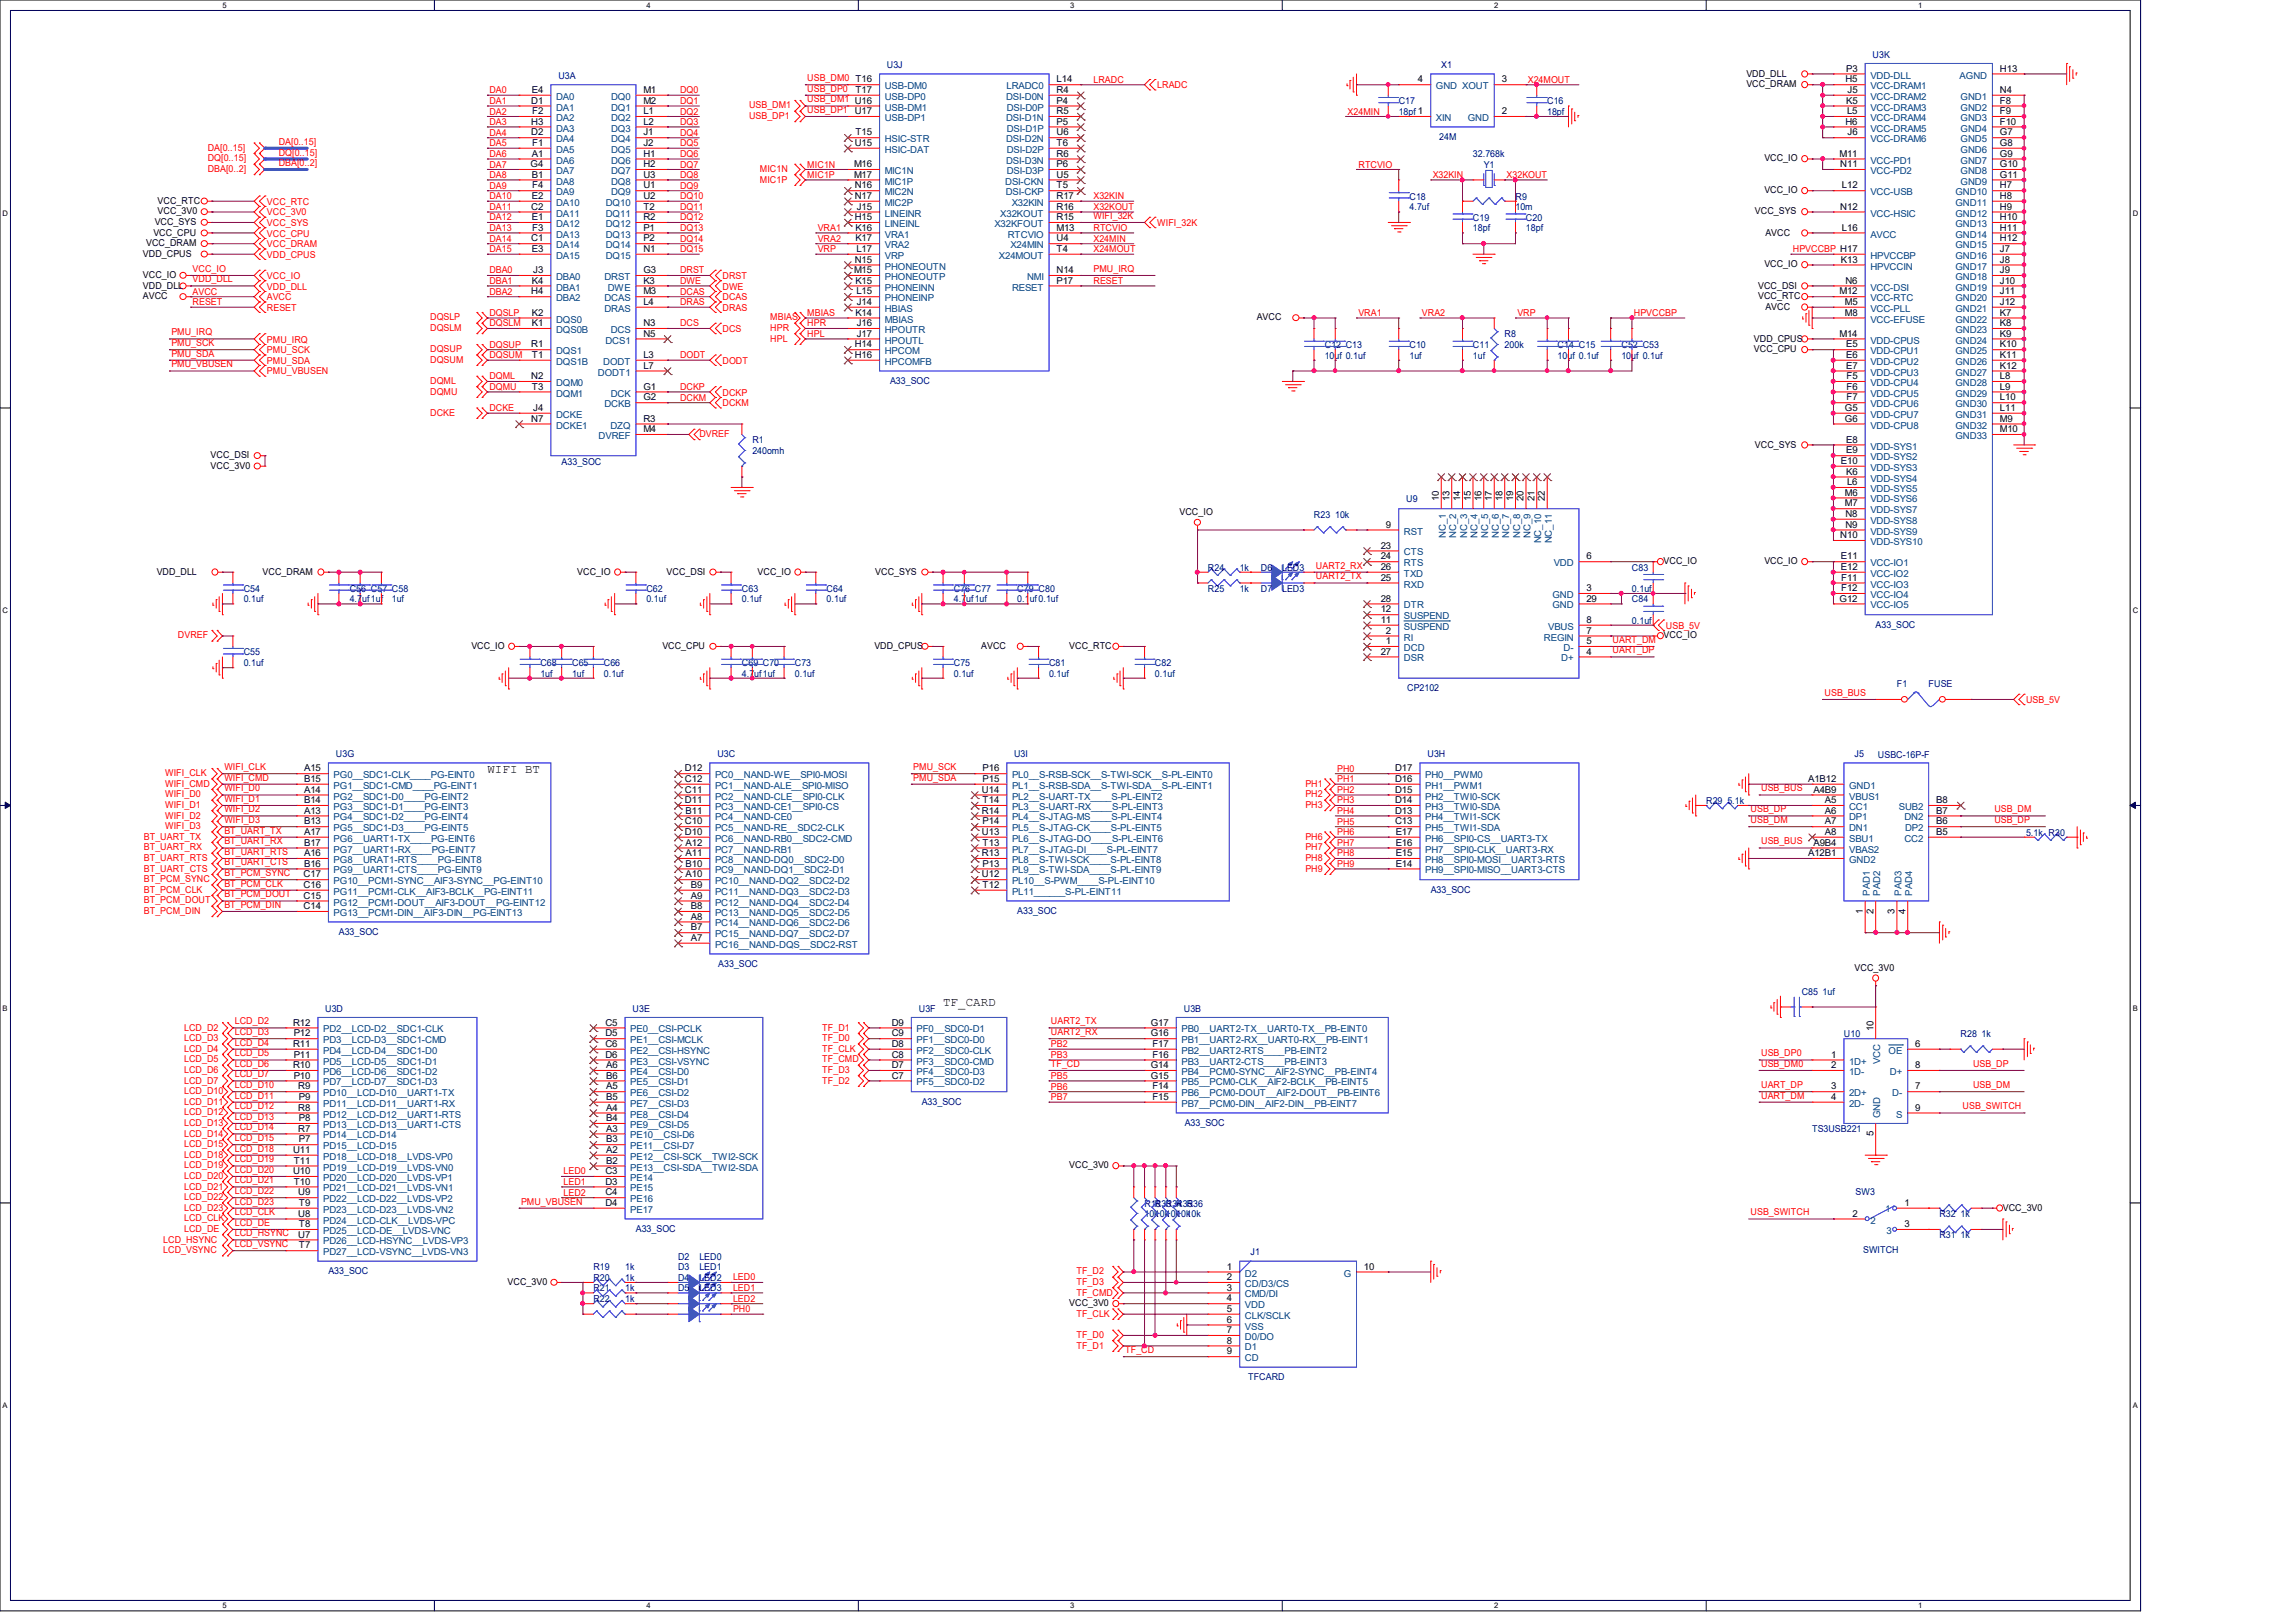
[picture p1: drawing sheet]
<svg xmlns="http://www.w3.org/2000/svg" width="297mm" height="210mm" viewBox="0 0 297 210" stroke-linecap="round" stroke-linejoin="round" font-family="sans-serif">
<defs><g id="words">
<g font-size="1.6">
<text x="63.1" y="100">WIFI BT</text>
<text x="122" y="130.2">TF_CARD</text>
</g>
<g font-size="1.2" fill="#000080">
<text x="72.3" y="10.2">U3A</text>
<text x="114.8" y="8.8">U3J</text>
<text x="186.5" y="8.8">X1</text>
<text x="242.4" y="7.5">U3K</text>
<text x="181" y="13.5">C17</text>
<text x="181" y="14.9">18pf 1</text>
<text x="200.2" y="13.5">C16</text>
<text x="200.2" y="14.9">18pf</text>
<text x="186.3" y="18.1">24M</text>
<text x="190.6" y="20.3">32.768k</text>
<text x="192" y="21.7">Y1</text>
<text x="182.4" y="25.8">C18</text>
<text x="182.4" y="27.2">4.7uf</text>
<text x="190.6" y="28.6">C19</text>
<text x="190.6" y="29.9">18pf</text>
<text x="196.1" y="25.8">R9</text>
<text x="196.1" y="27.2">10m</text>
<text x="197.5" y="28.6">C20</text>
<text x="197.5" y="29.9">18pf</text>
<text x="171.4" y="45">C12 C13</text>
<text x="171.4" y="46.4">10uf 0.1uf</text>
<text x="182.4" y="45">C10</text>
<text x="182.4" y="46.4">1uf</text>
<text x="190.6" y="45">C11</text>
<text x="190.6" y="46.4">1uf</text>
<text x="194.7" y="43.6">R8</text>
<text x="194.7" y="45">200k</text>
<text x="201.6" y="45">C14 C15</text>
<text x="201.6" y="46.4">10uf 0.1uf</text>
<text x="209.8" y="45">C52 C53</text>
<text x="209.8" y="46.4">10uf 0.1uf</text>
<text x="115.2" y="49.7">A33_SOC</text>
<text x="97.4" y="57.4">R1</text>
<text x="97.4" y="58.7">240omh</text>
<text x="72.7" y="60.1">A33_SOC</text>
<text x="182" y="65">U9</text>
<text x="170" y="67">R23 10k</text>
<text x="31.5" y="76.6">C54</text>
<text x="31.5" y="77.9">0.1uf</text>
<text x="45.3" y="76.6">C56 C57 C58</text>
<text x="45.3" y="77.9">4.7uf1uf</text>
<text x="50.7" y="77.9">1uf</text>
<text x="83.6" y="76.6">C62</text>
<text x="83.6" y="77.9">0.1uf</text>
<text x="96" y="76.6">C63</text>
<text x="96" y="77.9">0.1uf</text>
<text x="107" y="76.6">C64</text>
<text x="107" y="77.9">0.1uf</text>
<text x="123.4" y="76.6">C76 C77</text>
<text x="123.4" y="77.9">4.7uf1uf</text>
<text x="131.7" y="76.6">C79 C80</text>
<text x="131.7" y="77.9">0.1uf0.1uf</text>
<text x="156.3" y="76.6">R25</text>
<text x="156.3" y="73.8">R24</text>
<text x="160.4" y="76.6">1k</text>
<text x="160.4" y="73.8">1k</text>
<text x="163.2" y="76.6">D7</text>
<text x="163.2" y="73.8">D6</text>
<text x="165.9" y="76.6">LED3</text>
<text x="165.9" y="73.8">LED3</text>
<text x="211.2" y="77.9">C84</text>
<text x="211.2" y="73.8">C83</text>
<text x="211.2" y="76.6">0.1uf</text>
<text x="211.2" y="80.7">0.1uf</text>
<text x="242.7" y="81.2">A33_SOC</text>
<text x="31.5" y="84.8">C55</text>
<text x="31.5" y="86.1">0.1uf</text>
<text x="69.9" y="86.1">C68</text>
<text x="69.9" y="87.5">1uf</text>
<text x="74" y="86.1">C65</text>
<text x="74" y="87.5">1uf</text>
<text x="78.1" y="86.1">C66</text>
<text x="78.1" y="87.5">0.1uf</text>
<text x="96" y="86.1">C69 C70</text>
<text x="96" y="87.5">4.7uf1uf</text>
<text x="102.9" y="86.1">C73</text>
<text x="102.9" y="87.5">0.1uf</text>
<text x="123.4" y="86.1">C75</text>
<text x="123.4" y="87.5">0.1uf</text>
<text x="135.8" y="86.1">C81</text>
<text x="135.8" y="87.5">0.1uf</text>
<text x="149.5" y="86.1">C82</text>
<text x="149.5" y="87.5">0.1uf</text>
<text x="182.1" y="89.4">CP2102</text>
<text x="245.5" y="88.9">F1</text>
<text x="249.6" y="88.9">FUSE</text>
<text x="43.5" y="98">U3G</text>
<text x="92.8" y="98">U3C</text>
<text x="131.2" y="98">U3I</text>
<text x="184.7" y="98">U3H</text>
<text x="240" y="98">J5</text>
<text x="243" y="98.1">USBC-16P-F</text>
<text x="220.8" y="104">R29 5.1k</text>
<text x="262.2" y="108.1">5.1k R30</text>
<text x="131.7" y="118.3">A33_SOC</text>
<text x="185.2" y="115.5">A33_SOC</text>
<text x="43.9" y="121">A33_SOC</text>
<text x="93" y="125.1">A33_SOC</text>
<text x="42.1" y="130.9">U3D</text>
<text x="81.9" y="130.9">U3E</text>
<text x="118.9" y="130.9">U3F</text>
<text x="153.2" y="130.9">U3B</text>
<text x="233.2" y="128.7">C85 1uf</text>
<text x="238.6" y="134.2">U10</text>
<text x="253.7" y="134.2">R28 1k</text>
<text x="119.3" y="143">A33_SOC</text>
<text x="153.3" y="145.7">A33_SOC</text>
<text x="234.5" y="146.5">TS3USB221</text>
<text x="240.2" y="154.6">SW3</text>
<text x="82.3" y="159.4">A33_SOC</text>
<text x="148.1" y="156.1">R18 R34 R36</text>
<text x="148.1" y="157.5">10k10k10k10k10k</text>
<text x="149.5" y="156.1">R33 R35</text>
<text x="251" y="157.5">R32 1k</text>
<text x="251" y="160.2">R31 1k</text>
<text x="42.5" y="164.9">A33_SOC</text>
<text x="76.8" y="167.1">R21</text>
<text x="76.8" y="164.3">R19</text>
<text x="76.8" y="165.7">R20</text>
<text x="80.9" y="167.1">1k</text>
<text x="80.9" y="164.3">1k</text>
<text x="80.9" y="165.7">1k</text>
<text x="87.8" y="163">D2</text>
<text x="87.8" y="164.3">D3</text>
<text x="87.8" y="165.7">D4</text>
<text x="87.8" y="167.1">D5</text>
<text x="90.5" y="163">LED0</text>
<text x="90.5" y="164.3">LED1</text>
<text x="90.5" y="165.7">LED2</text>
<text x="90.5" y="167.1">LED3</text>
<text x="161.8" y="162.4">J1</text>
<text x="241.1" y="162.1">SWITCH</text>
<text x="76.8" y="168.4">R22</text>
<text x="80.9" y="168.4">1k</text>
<text x="161.5" y="178.6">TFCARD</text>
</g>
<g font-size="1.2" fill="#f00">
<text x="104.5" y="10.5">USB_DM0 T16</text>
<text x="104.5" y="11.9">USB_DP0</text>
<text x="141.5" y="10.7">LRADC</text>
<text x="149.8" y="11.4">LRADC</text>
<text x="197.7" y="10.7">X24MOUT</text>
<text x="63.3" y="12.1">DA0</text>
<text x="63.3" y="13.5">DA1</text>
<text x="63.3" y="14.8">DA2</text>
<text x="63.3" y="16.2">DA3</text>
<text x="63.3" y="17.6">DA4</text>
<text x="88" y="12.1">DQ0</text>
<text x="88" y="13.5">DQ1</text>
<text x="88" y="14.8">DQ2</text>
<text x="88" y="16.2">DQ3</text>
<text x="88" y="17.6">DQ4</text>
<text x="96.9" y="14">USB_DM1</text>
<text x="96.9" y="15.4">USB_DP1</text>
<text x="104.5" y="13.3">USB_DM1 U16</text>
<text x="104.5" y="14.6">USB_DP1</text>
<text x="174.4" y="14.8">X24MIN</text>
<text x="26.9" y="19.5">DA[0..15]</text>
<text x="26.9" y="20.9">DQ[0..15]</text>
<text x="26.9" y="22.3">DBA[0..2]</text>
<text x="36.1" y="18.8">DA[0..15]</text>
<text x="36.1" y="20.2">DQ[0..15]</text>
<text x="36.1" y="21.5">DBA[0..2]</text>
<text x="63.3" y="18.9">DA5</text>
<text x="63.3" y="20.3">DA6</text>
<text x="63.3" y="21.7">DA7</text>
<text x="63.3" y="23">DA8</text>
<text x="88" y="18.9">DQ5</text>
<text x="88" y="20.3">DQ6</text>
<text x="88" y="21.7">DQ7</text>
<text x="88" y="23">DQ8</text>
<text x="98.3" y="22.3">MIC1N</text>
<text x="98.3" y="23.6">MIC1P</text>
<text x="104.5" y="21.7">MIC1N</text>
<text x="104.5" y="23">MIC1P</text>
<text x="175.8" y="21.7">RTCVIO</text>
<text x="185.4" y="23">X32KIN</text>
<text x="195" y="23">X32KOUT</text>
<text x="34.5" y="26.5">VCC_RTC</text>
<text x="34.5" y="27.9">VCC_3V0</text>
<text x="34.5" y="29.3">VCC_SYS</text>
<text x="63.3" y="24.4">DA9</text>
<text x="63.3" y="25.8">DA10</text>
<text x="63.3" y="27.2">DA11</text>
<text x="63.3" y="28.5">DA12</text>
<text x="63.3" y="29.9">DA13</text>
<text x="88" y="24.4">DQ9</text>
<text x="88" y="25.8">DQ10</text>
<text x="88" y="27.2">DQ11</text>
<text x="88" y="28.5">DQ12</text>
<text x="88" y="29.9">DQ13</text>
<text x="105.8" y="29.9">VRA1</text>
<text x="141.5" y="28.3">WIFI_32K</text>
<text x="141.5" y="25.8">X32KIN</text>
<text x="141.5" y="27.2">X32KOUT</text>
<text x="141.5" y="29.9">RTCVIO</text>
<text x="149.8" y="29.3">WIFI_32K</text>
<text x="24.9" y="35.2">VCC_IO</text>
<text x="34.5" y="30.6">VCC_CPU</text>
<text x="34.5" y="32">VCC_DRAM</text>
<text x="34.5" y="33.4">VDD_CPUS</text>
<text x="63.3" y="31.3">DA14</text>
<text x="63.3" y="32.6">DA15</text>
<text x="63.3" y="35.4">DBA0</text>
<text x="88" y="31.3">DQ14</text>
<text x="88" y="32.6">DQ15</text>
<text x="88" y="35.4">DRST</text>
<text x="105.8" y="31.3">VRA2</text>
<text x="105.8" y="32.6">VRP</text>
<text x="141.5" y="35.2">PMU_IRQ</text>
<text x="141.5" y="31.3">X24MIN</text>
<text x="141.5" y="32.6">X24MOUT</text>
<text x="232" y="32.6">HPVCCBP H17</text>
<text x="24.9" y="36.5">VDD_DLL</text>
<text x="24.9" y="38.1">AVCC</text>
<text x="24.9" y="39.5">RESET</text>
<text x="34.5" y="36.1">VCC_IO</text>
<text x="34.5" y="37.5">VDD_DLL</text>
<text x="34.5" y="38.9">AVCC</text>
<text x="34.5" y="40.2">RESET</text>
<text x="55.7" y="41.4">DQSLP</text>
<text x="63.3" y="36.7">DBA1</text>
<text x="63.3" y="38.1">DBA2</text>
<text x="63.3" y="40.9">DQSLP</text>
<text x="88" y="36.7">DWE</text>
<text x="88" y="38.1">DCAS</text>
<text x="88" y="39.5">DRAS</text>
<text x="93.5" y="40.2">DRAS</text>
<text x="93.5" y="38.9">DCAS</text>
<text x="93.5" y="37.5">DWE</text>
<text x="93.5" y="36.1">DRST</text>
<text x="99.7" y="41.4">MBIAS</text>
<text x="104.5" y="40.9">MBIAS</text>
<text x="141.5" y="36.7">RESET</text>
<text x="175.8" y="40.9">VRA1</text>
<text x="184" y="40.9">VRA2</text>
<text x="196.4" y="40.9">VRP</text>
<text x="211.4" y="40.9">HPVCCBP</text>
<text x="22.2" y="43.4">PMU_IRQ</text>
<text x="22.2" y="44.8">PMU_SCK</text>
<text x="22.2" y="46.1">PMU_SDA</text>
<text x="22.2" y="47.5">PMU_VBUSEN</text>
<text x="34.5" y="44.3">PMU_IRQ</text>
<text x="34.5" y="45.7">PMU_SCK</text>
<text x="34.5" y="47.1">PMU_SDA</text>
<text x="55.7" y="42.8">DQSLM</text>
<text x="55.7" y="45.6">DQSUP</text>
<text x="55.7" y="46.9">DQSUM</text>
<text x="63.3" y="42.2">DQSLM</text>
<text x="63.3" y="45">DQSUP</text>
<text x="63.3" y="46.4">DQSUM</text>
<text x="88" y="42.2">DCS</text>
<text x="88" y="46.4">DODT</text>
<text x="93.5" y="43">DCS</text>
<text x="93.5" y="47.1">DODT</text>
<text x="99.7" y="42.8">HPR</text>
<text x="99.7" y="44.2">HPL</text>
<text x="104.5" y="42.2">HPR</text>
<text x="104.5" y="43.6">HPL</text>
<text x="34.5" y="48.4">PMU_VBUSEN</text>
<text x="55.7" y="49.7">DQML</text>
<text x="55.7" y="51.1">DQMU</text>
<text x="55.7" y="53.8">DCKE</text>
<text x="63.3" y="49.1">DQML</text>
<text x="63.3" y="50.5">DQMU</text>
<text x="63.3" y="53.2">DCKE</text>
<text x="88" y="50.5">DCKP</text>
<text x="88" y="51.9">DCKM</text>
<text x="93.5" y="51.2">DCKP</text>
<text x="93.5" y="52.6">DCKM</text>
<text x="90.5" y="56.6">DVREF</text>
<text x="170.3" y="73.6">UART2_RX</text>
<text x="170.3" y="75">UART2_TX</text>
<text x="23" y="82.6">DVREF</text>
<text x="208.7" y="83.2">UART_DM</text>
<text x="215.6" y="81.4">USB_5V</text>
<text x="208.7" y="84.5">UART_DP</text>
<text x="236.1" y="90">USB_BUS</text>
<text x="262.2" y="91">USB_5V</text>
<text x="21.4" y="100.4">WIFI_CLK</text>
<text x="21.4" y="101.8">WIFI_CMD</text>
<text x="29" y="99.7">WIFI_CLK</text>
<text x="29" y="101">WIFI_CMD</text>
<text x="118.2" y="99.7">PMU_SCK</text>
<text x="118.2" y="101">PMU_SDA</text>
<text x="168.9" y="101.8">PH1</text>
<text x="173.1" y="99.9">PH0</text>
<text x="173.1" y="101.2">PH1</text>
<text x="21.4" y="103.2">WIFI_D0</text>
<text x="21.4" y="104.6">WIFI_D1</text>
<text x="21.4" y="105.9">WIFI_D2</text>
<text x="21.4" y="107.3">WIFI_D3</text>
<text x="29" y="102.4">WIFI_D0</text>
<text x="29" y="103.8">WIFI_D1</text>
<text x="29" y="105.1">WIFI_D2</text>
<text x="29" y="106.5">WIFI_D3</text>
<text x="29" y="107.9">BT_UART_TX</text>
<text x="168.9" y="103.2">PH2</text>
<text x="168.9" y="104.6">PH3</text>
<text x="173.1" y="102.6">PH2</text>
<text x="173.1" y="104">PH3</text>
<text x="173.1" y="105.3">PH4</text>
<text x="173.1" y="106.7">PH5</text>
<text x="226.6" y="106.5">USB_DM</text>
<text x="226.6" y="105.1">USB_DP</text>
<text x="227.9" y="102.4">USB_BUS</text>
<text x="258.1" y="106.5">USB_DP</text>
<text x="258.1" y="105.1">USB_DM</text>
<text x="18.6" y="108.7">BT_UART_TX</text>
<text x="18.6" y="110">BT_UART_RX</text>
<text x="18.6" y="111.4">BT_UART_RTS</text>
<text x="18.6" y="112.8">BT_UART_CTS</text>
<text x="29" y="109.3">BT_UART_RX</text>
<text x="29" y="110.6">BT_UART_RTS</text>
<text x="29" y="112">BT_UART_CTS</text>
<text x="29" y="113.4">BT_PCM_SYNC</text>
<text x="168.9" y="108.7">PH6</text>
<text x="168.9" y="110">PH7</text>
<text x="168.9" y="111.4">PH8</text>
<text x="168.9" y="112.8">PH9</text>
<text x="173.1" y="108.1">PH6</text>
<text x="173.1" y="109.5">PH7</text>
<text x="173.1" y="110.8">PH8</text>
<text x="173.1" y="112.2">PH9</text>
<text x="227.9" y="109.3">USB_BUS</text>
<text x="18.6" y="114.1">BT_PCM_SYNC</text>
<text x="18.6" y="115.5">BT_PCM_CLK</text>
<text x="18.6" y="116.9">BT_PCM_DOUT</text>
<text x="18.6" y="118.3">BT_PCM_DIN</text>
<text x="29" y="114.7">BT_PCM_CLK</text>
<text x="29" y="116.1">BT_PCM_DOUT</text>
<text x="29" y="117.5">BT_PCM_DIN</text>
<text x="23.8" y="133.3">LCD_D2</text>
<text x="23.8" y="134.7">LCD_D3</text>
<text x="23.8" y="136.1">LCD_D4</text>
<text x="23.8" y="137.5">LCD_D5</text>
<text x="30.4" y="132.5">LCD_D2</text>
<text x="30.4" y="133.9">LCD_D3</text>
<text x="30.4" y="135.3">LCD_D4</text>
<text x="30.4" y="136.7">LCD_D5</text>
<text x="106.4" y="133.3">TF_D1</text>
<text x="106.4" y="134.7">TF_D0</text>
<text x="106.4" y="136.1">TF_CLK</text>
<text x="106.4" y="137.5">TF_CMD</text>
<text x="136" y="132.5">UART2_TX</text>
<text x="136" y="133.9">UART2_RX</text>
<text x="136" y="135.5">PB2</text>
<text x="136" y="136.9">PB3</text>
<text x="227.9" y="136.7">USB_DP0</text>
<text x="23.8" y="138.9">LCD_D6</text>
<text x="23.8" y="140.2">LCD_D7</text>
<text x="23.8" y="141.6">LCD_D10</text>
<text x="23.8" y="143">LCD_D11</text>
<text x="30.4" y="138">LCD_D6</text>
<text x="30.4" y="139.4">LCD_D7</text>
<text x="30.4" y="140.8">LCD_D10</text>
<text x="30.4" y="142.2">LCD_D11</text>
<text x="30.4" y="143.6">LCD_D12</text>
<text x="106.4" y="138.9">TF_D3</text>
<text x="106.4" y="140.2">TF_D2</text>
<text x="136" y="138">TF_CD</text>
<text x="136" y="139.6">PB5</text>
<text x="136" y="141">PB6</text>
<text x="136" y="142.4">PB7</text>
<text x="227.9" y="138">USB_DM0</text>
<text x="227.9" y="142.2">UART_DM</text>
<text x="227.9" y="140.8">UART_DP</text>
<text x="254" y="143.6">USB_SWITCH</text>
<text x="255.3" y="140.8">USB_DM</text>
<text x="255.3" y="138">USB_DP</text>
<text x="23.8" y="144.3">LCD_D12</text>
<text x="23.8" y="145.7">LCD_D13</text>
<text x="23.8" y="147.1">LCD_D14</text>
<text x="23.8" y="148.4">LCD_D15</text>
<text x="23.8" y="149.8">LCD_D18</text>
<text x="30.4" y="144.9">LCD_D13</text>
<text x="30.4" y="146.3">LCD_D14</text>
<text x="30.4" y="147.7">LCD_D15</text>
<text x="30.4" y="149">LCD_D18</text>
<text x="23.8" y="151.2">LCD_D19</text>
<text x="23.8" y="152.6">LCD_D20</text>
<text x="23.8" y="153.9">LCD_D21</text>
<text x="23.8" y="155.3">LCD_D22</text>
<text x="30.4" y="150.4">LCD_D19</text>
<text x="30.4" y="151.8">LCD_D20</text>
<text x="30.4" y="153.1">LCD_D21</text>
<text x="30.4" y="154.5">LCD_D22</text>
<text x="30.4" y="155.9">LCD_D23</text>
<text x="67.4" y="155.9">PMU_VBUSEN</text>
<text x="72.9" y="152">LED0</text>
<text x="72.9" y="153.3">LED1</text>
<text x="72.9" y="154.7">LED2</text>
<text x="21.1" y="160.8">LCD_HSYNC</text>
<text x="23.8" y="156.7">LCD_D23</text>
<text x="23.8" y="158">LCD_CLK</text>
<text x="23.8" y="159.4">LCD_DE</text>
<text x="30.4" y="157.3">LCD_CLK</text>
<text x="30.4" y="158.6">LCD_DE</text>
<text x="30.4" y="160">LCD_HSYNC</text>
<text x="30.4" y="161.4">LCD_VSYNC</text>
<text x="226.6" y="157.3">USB_SWITCH</text>
<text x="21.1" y="162.1">LCD_VSYNC</text>
<text x="94.9" y="165.7">LED0</text>
<text x="94.9" y="167">LED1</text>
<text x="139.3" y="164.9">TF_D2</text>
<text x="139.3" y="166.3">TF_D3</text>
<text x="139.3" y="167.6">TF_CMD</text>
<text x="94.9" y="168.4">LED2</text>
<text x="94.9" y="169.8">PH0</text>
<text x="139.3" y="170.4">TF_CLK</text>
<text x="139.3" y="173.1">TF_D0</text>
<text x="139.3" y="174.5">TF_D1</text>
<text x="145.6" y="175.1">TF_CD</text>
</g>
<g font-size="1.2" fill="#004080">
<text x="114.5" y="11.6">USB-DM0</text>
<text x="130.3" y="11.6">LRADC0</text>
<text x="185.8" y="11.6">GND XOUT</text>
<text x="242.1" y="10.2">VDD-DLL</text>
<text x="242.1" y="11.6">VCC-DRAM1</text>
<text x="253.6" y="10.2">AGND</text>
<text x="72" y="12.9">DA0</text>
<text x="72" y="14.3">DA1</text>
<text x="72" y="15.7">DA2</text>
<text x="72" y="17">DA3</text>
<text x="79.1" y="12.9">DQ0</text>
<text x="79.1" y="14.3">DQ1</text>
<text x="79.1" y="15.7">DQ2</text>
<text x="79.1" y="17">DQ3</text>
<text x="114.5" y="12.9">USB-DP0</text>
<text x="114.5" y="14.3">USB-DM1</text>
<text x="114.5" y="15.7">USB-DP1</text>
<text x="130.2" y="12.9">DSI-D0N</text>
<text x="130.2" y="15.7">DSI-D1N</text>
<text x="130.3" y="14.3">DSI-D0P</text>
<text x="130.3" y="17">DSI-D1P</text>
<text x="185.8" y="15.7">XIN</text>
<text x="189.9" y="15.7">GND</text>
<text x="242.1" y="12.9">VCC-DRAM2</text>
<text x="242.1" y="14.3">VCC-DRAM3</text>
<text x="242.1" y="15.7">VCC-DRAM4</text>
<text x="242.1" y="17">VCC-DRAM5</text>
<text x="253.7" y="12.9">GND1</text>
<text x="253.7" y="14.3">GND2</text>
<text x="253.7" y="15.7">GND3</text>
<text x="253.7" y="17">GND4</text>
<text x="72" y="18.4">DA4</text>
<text x="72" y="19.8">DA5</text>
<text x="72" y="21.2">DA6</text>
<text x="72" y="22.5">DA7</text>
<text x="72" y="23.9">DA8</text>
<text x="79.1" y="18.4">DQ4</text>
<text x="79.1" y="19.8">DQ5</text>
<text x="79.1" y="21.2">DQ6</text>
<text x="79.1" y="22.5">DQ7</text>
<text x="79.1" y="23.9">DQ8</text>
<text x="114.5" y="18.4">HSIC-STR</text>
<text x="114.5" y="19.8">HSIC-DAT</text>
<text x="114.5" y="22.5">MIC1N</text>
<text x="114.5" y="23.9">MIC1P</text>
<text x="130.1" y="23.9">DSI-CKN</text>
<text x="130.2" y="18.4">DSI-D2N</text>
<text x="130.2" y="21.2">DSI-D3N</text>
<text x="130.3" y="19.8">DSI-D2P</text>
<text x="130.3" y="22.5">DSI-D3P</text>
<text x="242.1" y="18.4">VCC-DRAM6</text>
<text x="242.1" y="21.2">VCC-PD1</text>
<text x="242.1" y="22.5">VCC-PD2</text>
<text x="253.7" y="18.4">GND5</text>
<text x="253.7" y="19.8">GND6</text>
<text x="253.7" y="21.2">GND7</text>
<text x="253.7" y="22.5">GND8</text>
<text x="253.7" y="23.9">GND9</text>
<text x="72" y="25.3">DA9</text>
<text x="72" y="26.6">DA10</text>
<text x="72" y="28">DA11</text>
<text x="72" y="29.4">DA12</text>
<text x="78.4" y="26.6">DQ10</text>
<text x="78.4" y="28">DQ11</text>
<text x="78.4" y="29.4">DQ12</text>
<text x="79.1" y="25.3">DQ9</text>
<text x="114.5" y="25.3">MIC2N</text>
<text x="114.5" y="26.6">MIC2P</text>
<text x="114.5" y="28">LINEINR</text>
<text x="114.5" y="29.4">LINEINL</text>
<text x="128.7" y="29.4">X32KFOUT</text>
<text x="129.5" y="28">X32KOUT</text>
<text x="130.2" y="25.3">DSI-CKP</text>
<text x="130.9" y="26.6">X32KIN</text>
<text x="242.1" y="25.3">VCC-USB</text>
<text x="242.1" y="28">VCC-HSIC</text>
<text x="253.1" y="25.3">GND10</text>
<text x="253.1" y="26.6">GND11</text>
<text x="253.1" y="28">GND12</text>
<text x="253.1" y="29.4">GND13</text>
<text x="72" y="30.7">DA13</text>
<text x="72" y="32.1">DA14</text>
<text x="72" y="33.5">DA15</text>
<text x="78.4" y="30.7">DQ13</text>
<text x="78.4" y="32.1">DQ14</text>
<text x="78.4" y="33.5">DQ15</text>
<text x="114.5" y="30.7">VRA1</text>
<text x="114.5" y="32.1">VRA2</text>
<text x="114.5" y="33.5">VRP</text>
<text x="114.5" y="34.9">PHONEOUTN</text>
<text x="129.3" y="33.5">X24MOUT</text>
<text x="130.4" y="30.7">RTCVIO</text>
<text x="130.8" y="32.1">X24MIN</text>
<text x="242.1" y="30.7">AVCC</text>
<text x="242.1" y="33.5">HPVCCBP</text>
<text x="242.1" y="34.9">HPVCCIN</text>
<text x="253.1" y="30.7">GND14</text>
<text x="253.1" y="32.1">GND15</text>
<text x="253.1" y="33.5">GND16</text>
<text x="253.1" y="34.9">GND17</text>
<text x="72" y="41.7">DQS0</text>
<text x="72" y="36.2">DBA0</text>
<text x="72" y="37.6">DBA1</text>
<text x="72" y="39">DBA2</text>
<text x="78.2" y="39">DCAS</text>
<text x="78.2" y="40.3">DRAS</text>
<text x="78.2" y="36.2">DRST</text>
<text x="78.7" y="37.6">DWE</text>
<text x="114.5" y="36.2">PHONEOUTP</text>
<text x="114.5" y="37.6">PHONEINN</text>
<text x="114.5" y="39">PHONEINP</text>
<text x="114.5" y="40.3">HBIAS</text>
<text x="114.5" y="41.7">MBIAS</text>
<text x="131" y="37.6">RESET</text>
<text x="132.9" y="36.2">NMI</text>
<text x="242.1" y="37.6">VCC-DSI</text>
<text x="242.1" y="39">VCC-RTC</text>
<text x="242.1" y="40.3">VCC-PLL</text>
<text x="242.1" y="41.7">VCC-EFUSE</text>
<text x="253.1" y="36.2">GND18</text>
<text x="253.1" y="37.6">GND19</text>
<text x="253.1" y="39">GND20</text>
<text x="253.1" y="40.3">GND21</text>
<text x="253.1" y="41.7">GND22</text>
<text x="72" y="45.8">DQS1</text>
<text x="72" y="47.2">DQS1B</text>
<text x="72" y="43.1">DQS0B</text>
<text x="78.1" y="47.2">DODT</text>
<text x="78.4" y="44.4">DCS1</text>
<text x="79" y="43.1">DCS</text>
<text x="114.5" y="43.1">HPOUTR</text>
<text x="114.5" y="44.4">HPOUTL</text>
<text x="114.5" y="45.8">HPCOM</text>
<text x="114.5" y="47.2">HPCOMFB</text>
<text x="242.1" y="44.4">VDD-CPUS</text>
<text x="242.1" y="45.8">VDD-CPU1</text>
<text x="242.1" y="47.2">VDD-CPU2</text>
<text x="253.1" y="43.1">GND23</text>
<text x="253.1" y="44.4">GND24</text>
<text x="253.1" y="45.8">GND25</text>
<text x="253.1" y="47.2">GND26</text>
<text x="72" y="51.3">DQM1</text>
<text x="72" y="50">DQM0</text>
<text x="77.4" y="48.6">DODT1</text>
<text x="78.2" y="52.7">DCKB</text>
<text x="79" y="51.3">DCK</text>
<text x="242.1" y="48.6">VDD-CPU3</text>
<text x="242.1" y="50">VDD-CPU4</text>
<text x="242.1" y="51.3">VDD-CPU5</text>
<text x="242.1" y="52.7">VDD-CPU6</text>
<text x="253.1" y="48.6">GND27</text>
<text x="253.1" y="50">GND28</text>
<text x="253.1" y="51.3">GND29</text>
<text x="253.1" y="52.7">GND30</text>
<text x="72" y="54.1">DCKE</text>
<text x="72" y="55.5">DCKE1</text>
<text x="77.5" y="56.8">DVREF</text>
<text x="79" y="55.5">DZQ</text>
<text x="242.1" y="54.1">VDD-CPU7</text>
<text x="242.1" y="55.5">VDD-CPU8</text>
<text x="242.1" y="58.2">VDD-SYS1</text>
<text x="242.1" y="59.6">VDD-SYS2</text>
<text x="253.1" y="54.1">GND31</text>
<text x="253.1" y="55.5">GND32</text>
<text x="253.1" y="56.8">GND33</text>
<text x="242.1" y="60.9">VDD-SYS3</text>
<text x="242.1" y="62.3">VDD-SYS4</text>
<text x="242.1" y="63.7">VDD-SYS5</text>
<text x="242.1" y="65">VDD-SYS6</text>
<text x="181.7" y="69.2">RST</text>
<text x="181.7" y="71.9">CTS</text>
<text x="187.1" y="69.6" transform="rotate(-90 187.1 69.6)">NC_1</text>
<text x="188.5" y="69.6" transform="rotate(-90 188.5 69.6)">NC_2</text>
<text x="189.9" y="69.6" transform="rotate(-90 189.9 69.6)">NC_3</text>
<text x="191.2" y="69.6" transform="rotate(-90 191.2 69.6)">NC_4</text>
<text x="192.6" y="69.6" transform="rotate(-90 192.6 69.6)">NC_5</text>
<text x="194" y="69.6" transform="rotate(-90 194 69.6)">NC_6</text>
<text x="195.3" y="69.6" transform="rotate(-90 195.3 69.6)">NC_7</text>
<text x="196.7" y="69.6" transform="rotate(-90 196.7 69.6)">NC_8</text>
<text x="198.1" y="69.6" transform="rotate(-90 198.1 69.6)">NC_9</text>
<text x="199.5" y="70.3" transform="rotate(-90 199.5 70.3)">NC_10</text>
<text x="200.8" y="70.3" transform="rotate(-90 200.8 70.3)">NC_11</text>
<text x="242.1" y="66.4">VDD-SYS7</text>
<text x="242.1" y="67.8">VDD-SYS8</text>
<text x="242.1" y="69.2">VDD-SYS9</text>
<text x="242.1" y="70.5">VDD-SYS10</text>
<text x="181.7" y="73.3">RTS</text>
<text x="181.7" y="76">RXD</text>
<text x="181.7" y="74.6">TXD</text>
<text x="200.9" y="77.4">GND</text>
<text x="201.1" y="73.3">VDD</text>
<text x="242.1" y="73.3">VCC-IO1</text>
<text x="242.1" y="74.6">VCC-IO2</text>
<text x="242.1" y="76">VCC-IO3</text>
<text x="242.1" y="77.4">VCC-IO4</text>
<text x="181.7" y="82.9">RI</text>
<text x="181.7" y="81.5">SUSPEND</text>
<text x="181.7" y="80.1">SUSPEND</text>
<text x="181.7" y="78.7">DTR</text>
<text x="199.8" y="82.9">REGIN</text>
<text x="200.4" y="81.5">VBUS</text>
<text x="200.9" y="78.7">GND</text>
<text x="242.1" y="78.7">VCC-IO5</text>
<text x="181.7" y="84.2">DCD</text>
<text x="181.7" y="85.6">DSR</text>
<text x="202" y="85.6">D+</text>
<text x="202.3" y="84.2">D-</text>
<text x="43.2" y="100.7">PG0__SDC1-CLK____PG-EINT0</text>
<text x="92.5" y="100.7">PC0__NAND-WE__SPI0-MOSI</text>
<text x="131" y="100.7">PL0__S-RSB-SCK__S-TWI-SCK__S-PL-EINT0</text>
<text x="184.4" y="100.7">PH0__PWM0</text>
<text x="43.2" y="102.1">PG1__SDC1-CMD____PG-EINT1</text>
<text x="43.2" y="103.5">PG2__SDC1-D0____PG-EINT2</text>
<text x="43.2" y="104.8">PG3__SDC1-D1____PG-EINT3</text>
<text x="43.2" y="106.2">PG4__SDC1-D2____PG-EINT4</text>
<text x="43.2" y="107.6">PG5__SDC1-D3____PG-EINT5</text>
<text x="92.5" y="102.1">PC1__NAND-ALE__SPI0-MISO</text>
<text x="92.5" y="103.5">PC2__NAND-CLE__SPI0-CLK</text>
<text x="92.5" y="104.8">PC3__NAND-CE1__SPI0-CS</text>
<text x="92.5" y="106.2">PC4__NAND-CE0</text>
<text x="92.5" y="107.6">PC5__NAND-RE__SDC2-CLK</text>
<text x="131" y="102.1">PL1__S-RSB-SDA__S-TWI-SDA__S-PL-EINT1</text>
<text x="131" y="103.5">PL2__S-UART-TX____S-PL-EINT2</text>
<text x="131" y="104.8">PL3__S-UART-RX____S-PL-EINT3</text>
<text x="131" y="106.2">PL4__S-JTAG-MS____S-PL-EINT4</text>
<text x="131" y="107.6">PL5__S-JTAG-CK____S-PL-EINT5</text>
<text x="184.4" y="102.1">PH1__PWM1</text>
<text x="184.4" y="103.5">PH2__TWI0-SCK</text>
<text x="184.4" y="104.8">PH3__TWI0-SDA</text>
<text x="184.4" y="106.2">PH4__TWI1-SCK</text>
<text x="184.4" y="107.6">PH5__TWI1-SDA</text>
<text x="239.3" y="102.1">GND1</text>
<text x="239.3" y="103.5">VBUS1</text>
<text x="239.3" y="104.8">CC1</text>
<text x="239.3" y="106.2">DP1</text>
<text x="239.3" y="107.6">DN1</text>
<text x="245.7" y="104.8">SUB2</text>
<text x="246.5" y="106.2">DN2</text>
<text x="246.5" y="107.6">DP2</text>
<text x="43.2" y="108.9">PG6__UART1-TX____PG-EINT6</text>
<text x="43.2" y="110.3">PG7__UART1-RX____PG-EINT7</text>
<text x="43.2" y="111.7">PG8__URAT1-RTS____PG-EINT8</text>
<text x="43.2" y="113">PG9__UART1-CTS____PG-EINT9</text>
<text x="92.5" y="108.9">PC6__NAND-RB0__SDC2-CMD</text>
<text x="92.5" y="110.3">PC7__NAND-RB1</text>
<text x="92.5" y="111.7">PC8__NAND-DQ0__SDC2-D0</text>
<text x="92.5" y="113">PC9__NAND-DQ1__SDC2-D1</text>
<text x="131" y="108.9">PL6__S-JTAG-DO____S-PL-EINT6</text>
<text x="131" y="110.3">PL7__S-JTAG-DI____S-PL-EINT7</text>
<text x="131" y="111.7">PL8__S-TWI-SCK____S-PL-EINT8</text>
<text x="131" y="113">PL9__S-TWI-SDA____S-PL-EINT9</text>
<text x="184.4" y="108.9">PH6__SPI0-CS__UART3-TX</text>
<text x="184.4" y="110.3">PH7__SPI0-CLK__UART3-RX</text>
<text x="184.4" y="111.7">PH8__SPI0-MOSI__UART3-RTS</text>
<text x="184.4" y="113">PH9__SPI0-MISO__UART3-CTS</text>
<text x="239.3" y="108.9">SBU1</text>
<text x="239.3" y="110.3">VBAS2</text>
<text x="239.3" y="111.7">GND2</text>
<text x="246.5" y="108.9">CC2</text>
<text x="43.2" y="114.4">PG10__PCM1-SYNC__AIF3-SYNC__PG-EINT10</text>
<text x="43.2" y="115.8">PG11__PCM1-CLK__AIF3-BCLK__PG-EINT11</text>
<text x="43.2" y="117.2">PG12__PCM1-DOUT__AIF3-DOUT__PG-EINT12</text>
<text x="43.2" y="118.5">PG13__PCM1-DIN__AIF3-DIN__PG-EINT13</text>
<text x="92.5" y="114.4">PC10__NAND-DQ2__SDC2-D2</text>
<text x="92.5" y="115.8">PC11__NAND-DQ3__SDC2-D3</text>
<text x="92.5" y="117.2">PC12__NAND-DQ4__SDC2-D4</text>
<text x="92.5" y="118.5">PC13__NAND-DQ5__SDC2-D5</text>
<text x="92.5" y="119.9">PC14__NAND-DQ6__SDC2-D6</text>
<text x="131" y="114.4">PL10__S-PWM____S-PL-EINT10</text>
<text x="131" y="115.8">PL11______S-PL-EINT11</text>
<text x="242" y="115.9" transform="rotate(-90 242 115.9)">PAD1</text>
<text x="243.3" y="115.9" transform="rotate(-90 243.3 115.9)">PAD2</text>
<text x="246.1" y="115.9" transform="rotate(-90 246.1 115.9)">PAD3</text>
<text x="247.5" y="115.9" transform="rotate(-90 247.5 115.9)">PAD4</text>
<text x="92.5" y="121.3">PC15__NAND-DQ7__SDC2-D7</text>
<text x="92.5" y="122.6">PC16__NAND-DQS__SDC2-RST</text>
<text x="41.8" y="133.6">PD2__LCD-D2__SDC1-CLK</text>
<text x="41.8" y="135">PD3__LCD-D3__SDC1-CMD</text>
<text x="41.8" y="136.4">PD4__LCD-D4__SDC1-D0</text>
<text x="41.8" y="137.8">PD5__LCD-D5__SDC1-D1</text>
<text x="81.6" y="133.6">PE0__CSI-PCLK</text>
<text x="81.6" y="135">PE1__CSI-MCLK</text>
<text x="81.6" y="136.4">PE2__CSI-HSYNC</text>
<text x="81.6" y="137.8">PE3__CSI-VSYNC</text>
<text x="118.6" y="133.6">PF0__SDC0-D1</text>
<text x="118.6" y="135">PF1__SDC0-D0</text>
<text x="118.6" y="136.4">PF2__SDC0-CLK</text>
<text x="118.6" y="137.8">PF3__SDC0-CMD</text>
<text x="152.9" y="133.6">PB0__UART2-TX__UART0-TX__PB-EINT0</text>
<text x="152.9" y="135">PB1__UART2-RX__UART0-RX__PB-EINT1</text>
<text x="152.9" y="136.4">PB2__UART2-RTS____PB-EINT2</text>
<text x="152.9" y="137.8">PB3__UART2-CTS____PB-EINT3</text>
<text x="239.3" y="137.8">1D+</text>
<text x="243.3" y="137.7" transform="rotate(-90 243.3 137.7)">VCC</text>
<text x="244.4" y="136.4">OE</text>
<text x="41.8" y="139.1">PD6__LCD-D6__SDC1-D2</text>
<text x="41.8" y="140.5">PD7__LCD-D7__SDC1-D3</text>
<text x="41.8" y="141.9">PD10__LCD-D10__UART1-TX</text>
<text x="41.8" y="143.2">PD11__LCD-D11__UART1-RX</text>
<text x="81.6" y="139.1">PE4__CSI-D0</text>
<text x="81.6" y="140.5">PE5__CSI-D1</text>
<text x="81.6" y="141.9">PE6__CSI-D2</text>
<text x="81.6" y="143.2">PE7__CSI-D3</text>
<text x="118.6" y="139.1">PF4__SDC0-D3</text>
<text x="118.6" y="140.5">PF5__SDC0-D2</text>
<text x="152.9" y="139.1">PB4__PCM0-SYNC__AIF2-SYNC__PB-EINT4</text>
<text x="152.9" y="140.5">PB5__PCM0-CLK__AIF2-BCLK__PB-EINT5</text>
<text x="152.9" y="141.9">PB6__PCM0-DOUT__AIF2-DOUT__PB-EINT6</text>
<text x="152.9" y="143.2">PB7__PCM0-DIN__AIF2-DIN__PB-EINT7</text>
<text x="239.3" y="139.1">1D-</text>
<text x="239.3" y="141.9">2D+</text>
<text x="239.3" y="143.2">2D-</text>
<text x="244.6" y="139.1">D+</text>
<text x="244.9" y="141.9">D-</text>
<text x="41.8" y="144.6">PD12__LCD-D12__UART1-RTS</text>
<text x="41.8" y="146">PD13__LCD-D13__UART1-CTS</text>
<text x="41.8" y="147.3">PD14__LCD-D14</text>
<text x="41.8" y="148.7">PD15__LCD-D15</text>
<text x="81.6" y="144.6">PE8__CSI-D4</text>
<text x="81.6" y="146">PE9__CSI-D5</text>
<text x="81.6" y="147.3">PE10__CSI-D6</text>
<text x="81.6" y="148.7">PE11__CSI-D7</text>
<text x="243.3" y="144.7" transform="rotate(-90 243.3 144.7)">GND</text>
<text x="245.4" y="144.6">S</text>
<text x="41.8" y="150.1">PD18__LCD-D18__LVDS-VP0</text>
<text x="41.8" y="151.5">PD19__LCD-D19__LVDS-VN0</text>
<text x="41.8" y="152.8">PD20__LCD-D20__LVDS-VP1</text>
<text x="41.8" y="154.2">PD21__LCD-D21__LVDS-VN1</text>
<text x="41.8" y="155.6">PD22__LCD-D22__LVDS-VP2</text>
<text x="81.6" y="150.1">PE12__CSI-SCK__TWI2-SCK</text>
<text x="81.6" y="151.5">PE13__CSI-SDA__TWI2-SDA</text>
<text x="81.6" y="152.8">PE14</text>
<text x="81.6" y="154.2">PE15</text>
<text x="81.6" y="155.6">PE16</text>
<text x="41.8" y="156.9">PD23__LCD-D23__LVDS-VN2</text>
<text x="41.8" y="158.3">PD24__LCD-CLK__LVDS-VPC</text>
<text x="41.8" y="159.7">PD25__LCD-DE__LVDS-VNC</text>
<text x="41.8" y="161">PD26__LCD-HSYNC__LVDS-VP3</text>
<text x="81.6" y="156.9">PE17</text>
<text x="242.1" y="158.3">2</text>
<text x="244" y="156.8">1</text>
<text x="244.1" y="159.7">3</text>
<text x="41.8" y="162.4">PD27__LCD-VSYNC__LVDS-VN3</text>
<text x="161.1" y="165.2">D2</text>
<text x="161.1" y="166.5">CD/D3/CS</text>
<text x="161.1" y="167.9">CMD/DI</text>
<text x="173.9" y="165.2">G</text>
<text x="161.1" y="169.3">VDD</text>
<text x="161.1" y="170.6">CLK/SCLK</text>
<text x="161.1" y="172">VSS</text>
<text x="161.1" y="173.4">D0/DO</text>
<text x="161.1" y="174.7">D1</text>
<text x="161.1" y="176.1">CD</text>
</g>
<g font-size="1.2">
<text x="136.7" y="10.7">L14</text>
<text x="183.5" y="10.7">4</text>
<text x="194.3" y="10.7">3</text>
<text x="226" y="11.3">VCC_DRAM</text>
<text x="226" y="9.9">VDD_DLL</text>
<text x="238.8" y="10.7">H5</text>
<text x="238.9" y="9.3">P3</text>
<text x="258.8" y="9.3">H13</text>
<text x="68.7" y="13.4">D1</text>
<text x="68.7" y="16.1">H3</text>
<text x="68.7" y="17.5">D2</text>
<text x="68.8" y="12">E4</text>
<text x="68.9" y="14.8">F2</text>
<text x="83.3" y="12">M1</text>
<text x="83.3" y="13.4">M2</text>
<text x="83.3" y="14.8">L1</text>
<text x="83.3" y="16.1">L2</text>
<text x="83.3" y="17.5">J1</text>
<text x="110.6" y="14.8">U17</text>
<text x="110.7" y="12">T17</text>
<text x="110.7" y="17.5">T15</text>
<text x="136.7" y="12">R4</text>
<text x="136.7" y="13.4">P4</text>
<text x="136.7" y="14.8">R5</text>
<text x="136.7" y="16.1">P5</text>
<text x="136.7" y="17.5">U6</text>
<text x="194.3" y="14.8">2</text>
<text x="238.8" y="16.1">H6</text>
<text x="238.9" y="13.4">K5</text>
<text x="239" y="14.8">L5</text>
<text x="239.1" y="12">J5</text>
<text x="239.1" y="17.5">J6</text>
<text x="258.8" y="12">N4</text>
<text x="258.8" y="13.4">F8</text>
<text x="258.8" y="14.8">F9</text>
<text x="258.8" y="16.1">F10</text>
<text x="258.8" y="17.5">G7</text>
<text x="68.7" y="21.6">G4</text>
<text x="68.8" y="20.3">A1</text>
<text x="68.8" y="23">B1</text>
<text x="68.9" y="18.9">F1</text>
<text x="83.3" y="18.9">J2</text>
<text x="83.3" y="20.3">H1</text>
<text x="83.3" y="21.6">H2</text>
<text x="83.3" y="23">U3</text>
<text x="110.5" y="21.6">M16</text>
<text x="110.5" y="23">M17</text>
<text x="110.6" y="18.9">U15</text>
<text x="136.7" y="18.9">T6</text>
<text x="136.7" y="20.3">R6</text>
<text x="136.7" y="21.6">P6</text>
<text x="136.7" y="23">U5</text>
<text x="228.3" y="20.9">VCC_IO</text>
<text x="238.1" y="20.3">M11</text>
<text x="238.2" y="21.6">N11</text>
<text x="258.8" y="18.9">G8</text>
<text x="258.8" y="20.3">G9</text>
<text x="258.8" y="21.6">G10</text>
<text x="258.8" y="23">G11</text>
<text x="20" y="29.1">VCC_SYS</text>
<text x="20.4" y="27.7">VCC_3V0</text>
<text x="20.4" y="26.4">VCC_RTC</text>
<text x="68.7" y="27.1">C2</text>
<text x="68.8" y="25.7">E2</text>
<text x="68.8" y="28.5">E1</text>
<text x="68.9" y="24.4">F4</text>
<text x="68.9" y="29.8">F3</text>
<text x="83.3" y="24.4">U1</text>
<text x="83.3" y="25.7">U2</text>
<text x="83.3" y="27.1">T2</text>
<text x="83.3" y="28.5">R2</text>
<text x="83.3" y="29.8">P1</text>
<text x="110.6" y="24.4">N16</text>
<text x="110.6" y="25.7">N17</text>
<text x="110.6" y="28.5">H15</text>
<text x="110.7" y="29.8">K16</text>
<text x="110.9" y="27.1">J15</text>
<text x="136.7" y="24.4">T5</text>
<text x="136.7" y="25.7">R17</text>
<text x="136.7" y="27.1">R16</text>
<text x="136.7" y="28.5">R15</text>
<text x="136.7" y="29.8">M13</text>
<text x="227.1" y="27.7">VCC_SYS</text>
<text x="228.3" y="25">VCC_IO</text>
<text x="238.2" y="27.1">N12</text>
<text x="238.4" y="24.4">L12</text>
<text x="238.4" y="29.8">L16</text>
<text x="258.8" y="24.4">H7</text>
<text x="258.8" y="25.7">H8</text>
<text x="258.8" y="27.1">H9</text>
<text x="258.8" y="28.5">H10</text>
<text x="258.8" y="29.8">H11</text>
<text x="18.5" y="33.2">VDD_CPUS</text>
<text x="18.5" y="36">VCC_IO</text>
<text x="18.9" y="31.8">VCC_DRAM</text>
<text x="19.9" y="30.5">VCC_CPU</text>
<text x="68.7" y="31.2">C1</text>
<text x="68.8" y="32.6">E3</text>
<text x="69" y="35.3">J3</text>
<text x="83.3" y="35.3">G3</text>
<text x="83.3" y="31.2">P2</text>
<text x="83.3" y="32.6">N1</text>
<text x="110.5" y="35.3">M15</text>
<text x="110.6" y="34">N15</text>
<text x="110.7" y="31.2">K17</text>
<text x="110.8" y="32.6">L17</text>
<text x="136.7" y="31.2">U4</text>
<text x="136.7" y="32.6">T4</text>
<text x="136.7" y="35.3">N14</text>
<text x="228.3" y="34.6">VCC_IO</text>
<text x="228.5" y="30.5">AVCC</text>
<text x="238.2" y="34">K13</text>
<text x="258.8" y="31.2">H12</text>
<text x="258.8" y="32.6">J7</text>
<text x="258.8" y="34">J8</text>
<text x="258.8" y="35.3">J9</text>
<text x="18.5" y="37.3">VDD_DLL</text>
<text x="18.5" y="38.7">AVCC</text>
<text x="68.7" y="38.1">H4</text>
<text x="68.8" y="40.9">K2</text>
<text x="68.8" y="36.7">K4</text>
<text x="83.3" y="36.7">K3</text>
<text x="83.3" y="38.1">M3</text>
<text x="83.3" y="39.5">L4</text>
<text x="110.7" y="36.7">K15</text>
<text x="110.7" y="40.9">K14</text>
<text x="110.8" y="38.1">L15</text>
<text x="110.9" y="39.5">J14</text>
<text x="136.7" y="36.7">P17</text>
<text x="162.6" y="41.4">AVCC</text>
<text x="227.5" y="37.3">VCC_DSI</text>
<text x="227.5" y="38.7">VCC_RTC</text>
<text x="228.5" y="40.1">AVCC</text>
<text x="238.1" y="38.1">M12</text>
<text x="238.8" y="39.5">M5</text>
<text x="238.8" y="40.9">M8</text>
<text x="238.8" y="36.7">N6</text>
<text x="258.8" y="36.7">J10</text>
<text x="258.8" y="38.1">J11</text>
<text x="258.8" y="39.5">J12</text>
<text x="258.8" y="40.9">K7</text>
<text x="68.7" y="45">R1</text>
<text x="68.8" y="46.3">T1</text>
<text x="68.8" y="42.2">K1</text>
<text x="83.3" y="42.2">N3</text>
<text x="83.3" y="43.6">N5</text>
<text x="83.3" y="46.3">L3</text>
<text x="83.3" y="47.7">L7</text>
<text x="110.6" y="45">H14</text>
<text x="110.6" y="46.3">H16</text>
<text x="110.9" y="42.2">J16</text>
<text x="110.9" y="43.6">J17</text>
<text x="227" y="45.6">VCC_CPU</text>
<text x="227" y="44.2">VDD_CPUS</text>
<text x="238.1" y="43.6">M14</text>
<text x="238.9" y="45">E5</text>
<text x="238.9" y="46.3">E6</text>
<text x="238.9" y="47.7">E7</text>
<text x="258.8" y="42.2">K8</text>
<text x="258.8" y="43.6">K9</text>
<text x="258.8" y="45">K10</text>
<text x="258.8" y="46.3">K11</text>
<text x="258.8" y="47.7">K12</text>
<text x="68.7" y="49.1">N2</text>
<text x="68.8" y="50.4">T3</text>
<text x="69" y="53.2">J4</text>
<text x="83.3" y="51.8">G2</text>
<text x="83.3" y="50.4">G1</text>
<text x="238.8" y="53.2">G5</text>
<text x="239" y="49.1">F5</text>
<text x="239" y="50.4">F6</text>
<text x="239" y="51.8">F7</text>
<text x="258.8" y="49.1">L8</text>
<text x="258.8" y="50.4">L9</text>
<text x="258.8" y="51.8">L10</text>
<text x="258.8" y="53.2">L11</text>
<text x="27.3" y="59.3">VCC_DSI</text>
<text x="68.7" y="54.6">N7</text>
<text x="83.3" y="55.9">M4</text>
<text x="83.3" y="54.6">R3</text>
<text x="227.1" y="57.9">VCC_SYS</text>
<text x="238.8" y="54.6">G6</text>
<text x="238.9" y="57.3">E8</text>
<text x="238.9" y="58.7">E9</text>
<text x="258.8" y="54.6">M9</text>
<text x="258.8" y="55.9">M10</text>
<text x="27.3" y="60.7">VCC_3V0</text>
<text x="186.2" y="64.9" transform="rotate(-90 186.2 64.9)">10</text>
<text x="187.6" y="64.9" transform="rotate(-90 187.6 64.9)">13</text>
<text x="189" y="64.9" transform="rotate(-90 189 64.9)">14</text>
<text x="190.3" y="64.9" transform="rotate(-90 190.3 64.9)">15</text>
<text x="191.7" y="64.9" transform="rotate(-90 191.7 64.9)">16</text>
<text x="193.1" y="64.9" transform="rotate(-90 193.1 64.9)">17</text>
<text x="194.4" y="64.9" transform="rotate(-90 194.4 64.9)">18</text>
<text x="195.8" y="64.9" transform="rotate(-90 195.8 64.9)">19</text>
<text x="197.2" y="64.9" transform="rotate(-90 197.2 64.9)">20</text>
<text x="198.6" y="64.9" transform="rotate(-90 198.6 64.9)">21</text>
<text x="199.9" y="64.9" transform="rotate(-90 199.9 64.9)">22</text>
<text x="238.2" y="60">E10</text>
<text x="238.8" y="64.1">M6</text>
<text x="238.8" y="65.5">M7</text>
<text x="238.9" y="61.4">K6</text>
<text x="239" y="62.8">L6</text>
<text x="152.7" y="66.7">VCC_IO</text>
<text x="178.7" y="71">23</text>
<text x="179.4" y="68.3">9</text>
<text x="238.2" y="69.6">N10</text>
<text x="238.8" y="66.9">N8</text>
<text x="238.8" y="68.3">N9</text>
<text x="20.3" y="74.4">VDD_DLL</text>
<text x="34" y="74.4">VCC_DRAM</text>
<text x="74.7" y="74.4">VCC_IO</text>
<text x="86.3" y="74.4">VCC_DSI</text>
<text x="98" y="74.4">VCC_IO</text>
<text x="113.3" y="74.4">VCC_SYS</text>
<text x="178.7" y="72.4">24</text>
<text x="178.7" y="75.1">25</text>
<text x="178.7" y="73.7">26</text>
<text x="178.7" y="77.9">28</text>
<text x="205.3" y="76.5">3</text>
<text x="205.3" y="72.4">6</text>
<text x="205.3" y="77.9">29</text>
<text x="215.3" y="73">VCC_IO</text>
<text x="228.3" y="73">VCC_IO</text>
<text x="238.1" y="77.9">G12</text>
<text x="238.2" y="72.4">E11</text>
<text x="238.2" y="73.7">E12</text>
<text x="238.3" y="75.1">F11</text>
<text x="238.3" y="76.5">F12</text>
<text x="61" y="84">VCC_IO</text>
<text x="85.7" y="84">VCC_CPU</text>
<text x="113.2" y="84">VDD_CPUS</text>
<text x="127" y="84">AVCC</text>
<text x="138.4" y="84">VCC_RTC</text>
<text x="178.7" y="80.6">11</text>
<text x="178.7" y="79.2">12</text>
<text x="179.4" y="83.4">1</text>
<text x="179.4" y="82">2</text>
<text x="205.3" y="83.4">5</text>
<text x="205.3" y="82">7</text>
<text x="205.3" y="80.6">8</text>
<text x="215.3" y="82.6">VCC_IO</text>
<text x="178.7" y="84.7">27</text>
<text x="205.3" y="84.7">4</text>
<text x="39.4" y="99.8">A15</text>
<text x="39.4" y="101.2">B15</text>
<text x="88.6" y="99.8">D12</text>
<text x="88.6" y="101.2">C12</text>
<text x="127.2" y="99.8">P16</text>
<text x="127.2" y="101.2">P15</text>
<text x="180.5" y="99.8">D17</text>
<text x="180.5" y="101.2">D16</text>
<text x="234" y="101.2">A1B12</text>
<text x="39.4" y="102.6">A14</text>
<text x="39.4" y="103.9">B14</text>
<text x="39.4" y="105.3">A13</text>
<text x="39.4" y="106.7">B13</text>
<text x="88.6" y="102.6">C11</text>
<text x="88.6" y="103.9">D11</text>
<text x="88.6" y="106.7">C10</text>
<text x="88.7" y="105.3">B11</text>
<text x="127.1" y="102.6">U14</text>
<text x="127.1" y="105.3">R14</text>
<text x="127.2" y="103.9">T14</text>
<text x="127.2" y="106.7">P14</text>
<text x="180.5" y="102.6">D15</text>
<text x="180.5" y="103.9">D14</text>
<text x="180.5" y="105.3">D13</text>
<text x="180.5" y="106.7">C13</text>
<text x="234.7" y="102.6">A4B9</text>
<text x="236.2" y="103.9">A5</text>
<text x="236.2" y="105.3">A6</text>
<text x="236.2" y="106.7">A7</text>
<text x="250.6" y="106.7">B6</text>
<text x="250.6" y="105.3">B7</text>
<text x="250.6" y="103.9">B8</text>
<text x="39.3" y="113.5">C17</text>
<text x="39.4" y="108">A17</text>
<text x="39.4" y="109.4">B17</text>
<text x="39.4" y="110.8">A16</text>
<text x="39.4" y="112.1">B16</text>
<text x="88.6" y="108">D10</text>
<text x="88.7" y="109.4">A12</text>
<text x="88.7" y="110.8">A11</text>
<text x="88.7" y="112.1">B10</text>
<text x="88.7" y="113.5">A10</text>
<text x="127.1" y="108">U13</text>
<text x="127.1" y="110.8">R13</text>
<text x="127.1" y="113.5">U12</text>
<text x="127.2" y="109.4">T13</text>
<text x="127.2" y="112.1">P13</text>
<text x="180.6" y="108">E17</text>
<text x="180.6" y="109.4">E16</text>
<text x="180.6" y="110.8">E15</text>
<text x="180.6" y="112.1">E14</text>
<text x="234" y="110.8">A12B1</text>
<text x="234.7" y="109.4">A9B4</text>
<text x="236.2" y="108">A8</text>
<text x="250.6" y="108">B5</text>
<text x="39.3" y="114.9">C16</text>
<text x="39.3" y="116.3">C15</text>
<text x="39.3" y="117.6">C14</text>
<text x="89.4" y="114.9">B9</text>
<text x="89.4" y="116.3">A9</text>
<text x="89.4" y="117.6">B8</text>
<text x="89.4" y="119">A8</text>
<text x="127.2" y="114.9">T12</text>
<text x="241.1" y="118.2" transform="rotate(-90 241.1 118.2)">1</text>
<text x="242.4" y="118.2" transform="rotate(-90 242.4 118.2)">2</text>
<text x="245.2" y="118.2" transform="rotate(-90 245.2 118.2)">3</text>
<text x="246.6" y="118.2" transform="rotate(-90 246.6 118.2)">4</text>
<text x="89.4" y="120.4">B7</text>
<text x="89.4" y="121.7">A7</text>
<text x="240" y="125.7">VCC_3V0</text>
<text x="37.9" y="132.7">R12</text>
<text x="37.9" y="135.5">R11</text>
<text x="38" y="134.1">P12</text>
<text x="38" y="136.9">P11</text>
<text x="78.4" y="132.7">C5</text>
<text x="78.4" y="134.1">D5</text>
<text x="78.4" y="135.5">C6</text>
<text x="78.4" y="136.9">D6</text>
<text x="115.4" y="132.7">D9</text>
<text x="115.4" y="134.1">C9</text>
<text x="115.4" y="135.5">D8</text>
<text x="115.4" y="136.9">C8</text>
<text x="148.9" y="132.7">G17</text>
<text x="148.9" y="134.1">G16</text>
<text x="149.1" y="135.5">F17</text>
<text x="149.1" y="136.9">F16</text>
<text x="237" y="136.9">1</text>
<text x="242.4" y="133.4" transform="rotate(-90 242.4 133.4)">10</text>
<text x="247.9" y="135.5">6</text>
<text x="37.9" y="138.2">R10</text>
<text x="38" y="139.6">P10</text>
<text x="38.6" y="141">R9</text>
<text x="38.6" y="143.7">R8</text>
<text x="38.7" y="142.3">P9</text>
<text x="78.4" y="138.2">A6</text>
<text x="78.4" y="139.6">B6</text>
<text x="78.4" y="141">A5</text>
<text x="78.4" y="142.3">B5</text>
<text x="78.4" y="143.7">A4</text>
<text x="115.4" y="138.2">D7</text>
<text x="115.4" y="139.6">C7</text>
<text x="148.9" y="138.2">G14</text>
<text x="148.9" y="139.6">G15</text>
<text x="149.1" y="141">F14</text>
<text x="149.1" y="142.3">F15</text>
<text x="237" y="138.2">2</text>
<text x="237" y="141">3</text>
<text x="237" y="142.3">4</text>
<text x="247.9" y="141">7</text>
<text x="247.9" y="138.2">8</text>
<text x="247.9" y="143.7">9</text>
<text x="37.9" y="149.2">U11</text>
<text x="38.6" y="146.4">R7</text>
<text x="38.7" y="145.1">P8</text>
<text x="38.7" y="147.8">P7</text>
<text x="78.4" y="145.1">B4</text>
<text x="78.4" y="146.4">A3</text>
<text x="78.4" y="147.8">B3</text>
<text x="78.4" y="149.2">A2</text>
<text x="242.4" y="147" transform="rotate(-90 242.4 147)">5</text>
<text x="37.9" y="151.9">U10</text>
<text x="38" y="150.6">T11</text>
<text x="38" y="153.3">T10</text>
<text x="38.6" y="154.7">U9</text>
<text x="78.4" y="151.9">C3</text>
<text x="78.4" y="153.3">D3</text>
<text x="78.4" y="154.7">C4</text>
<text x="78.4" y="150.6">B2</text>
<text x="138.4" y="151.2">VCC_3V0</text>
<text x="38.6" y="157.4">U8</text>
<text x="38.6" y="160.1">U7</text>
<text x="38.7" y="156">T9</text>
<text x="38.7" y="158.8">T8</text>
<text x="38.7" y="161.5">T7</text>
<text x="78.4" y="156">D4</text>
<text x="239.7" y="157.4">2</text>
<text x="246.5" y="156">1</text>
<text x="246.5" y="158.8">3</text>
<text x="259.2" y="156.7">VCC_3V0</text>
<text x="65.7" y="166.3">VCC_3V0</text>
<text x="158.8" y="164.3">1</text>
<text x="158.8" y="165.6">2</text>
<text x="158.8" y="167">3</text>
<text x="176.5" y="164.3">10</text>
<text x="138.4" y="169">VCC_3V0</text>
<text x="158.8" y="168.4">4</text>
<text x="158.8" y="169.8">5</text>
<text x="158.8" y="171.2">6</text>
<text x="158.8" y="172.5">7</text>
<text x="158.8" y="173.9">8</text>
<text x="158.8" y="175.3">9</text>
</g>
<g font-size="1">
<text x="28.8" y="1">5</text>
<text x="83.7" y="1">4</text>
<text x="138.5" y="1">3</text>
<text x="193.4" y="1">2</text>
<text x="248.2" y="1">1</text>
<text x=".3" y="27.9">D</text>
<text x="276" y="27.9">D</text>
<text x=".3" y="79.4">C</text>
<text x="276" y="79.4">C</text>
<text x=".3" y="130.8">B</text>
<text x="276" y="130.8">B</text>
<text x=".3" y="182.2">A</text>
<text x="276" y="182.2">A</text>
<text x="28.8" y="208.1">5</text>
<text x="83.7" y="208.1">4</text>
<text x="138.5" y="208.1">3</text>
<text x="193.4" y="208.1">2</text>
<text x="248.2" y="208.1">1</text>
</g>
</g></defs>
<path d="M0 0h277v208.4h-277zM1.4 1.4h274.3v205.7h-274.3z" fill="none" stroke="#000" stroke-width=".13"/>
<g fill="#fff">
<path d="M28.8 .1h.5v1.1h-.5z"/>
<path d="M28.8 207.2h.5v1.1h-.5z"/>
</g>
<path d="M56.2 0v1.4M56.2 207.1v1.3" fill="none" stroke="#000" stroke-width=".13"/>
<g fill="#fff">
<path d="M83.7 .1h.5v1.1h-.5z"/>
<path d="M83.7 207.2h.5v1.1h-.5z"/>
</g>
<path d="M111.1 0v1.4M111.1 207.1v1.3" fill="none" stroke="#000" stroke-width=".13"/>
<g fill="#fff">
<path d="M138.5 .1h.6v1.1h-.6z"/>
<path d="M138.5 207.2h.6v1.1h-.6z"/>
</g>
<path d="M165.9 0v1.4M165.9 207.1v1.3" fill="none" stroke="#000" stroke-width=".13"/>
<g fill="#fff">
<path d="M193.4 .1h.5v1.1h-.5z"/>
<path d="M193.4 207.2h.5v1.1h-.5z"/>
</g>
<path d="M220.8 0v1.4M220.8 207.1v1.3" fill="none" stroke="#000" stroke-width=".13"/>
<g fill="#fff">
<path d="M248.2 .1h.6v1.1h-.6z"/>
<path d="M248.2 207.2h.6v1.1h-.6z"/>
<path d="M.3 27.1h.8v1.1h-.8z"/>
<path d="M276 27.1h.7v1.1h-.7z"/>
<path d="M.3 78.5h.8v1.1h-.8z"/>
<path d="M276 78.5h.7v1.1h-.7z"/>
</g>
<path d="M0 52.8h1.4M275.7 52.8h1.3" fill="none" stroke="#000" stroke-width=".13"/>
<g fill="#fff">
<path d="M.3 129.9h.7v1.1h-.7z"/>
<path d="M276 129.9h.6v1.1h-.6z"/>
</g>
<path d="M0 104.2h1.4M275.7 104.2h1.3" fill="none" stroke="#000" stroke-width=".13"/>
<path d="M.7 103.8l.7 .4-.7 .4zM275.7 104.2l.7-.4v.8z" fill="#000" stroke="#000" stroke-width=".13"/>
<g fill="#fff">
<path d="M.3 181.4h.7v1.1h-.7z"/>
<path d="M276 181.4h.6v1.1h-.6z"/>
</g>
<path d="M0 155.7h1.4M275.7 155.7h1.3" fill="none" stroke="#000" stroke-width=".13"/>
<g fill="none" stroke="#f00" stroke-width=".13">
<path d="M32.9 18.5h.1M32.9 19.9h.1M32.9 18.5l.7 .7-.7 .7M32.9 19.9l.7 .7-.7 .7M33.6 19.9h.1M33.6 18.5h.1M33.6 18.5l.7 .7-.7 .7M33.6 19.9l.7 .7-.7 .7M67.2 12.3h.1M67.2 13.7h.1M67.2 15.1h.1M67.2 16.4h.1"/>
<path d="M67.2 17.8h.1M67.2 19.2h.1M67.2 12.3h4.1M67.2 13.7h4.1M67.2 15.1h4.1M67.2 16.4h4.1M67.2 17.8h4.1M67.2 19.2h4.1M82.3 12.3h4.1M82.3 13.7h4.1M82.3 15.1h4.1M82.3 16.4h4.1"/>
<path d="M82.3 17.8h4.1M82.3 19.2h4.1M86.4 12.3h.1M86.4 13.7h.1M86.4 15.1h.1M86.4 16.4h.1M86.4 17.8h.1M86.4 19.2h.1M102.9 13h.1M102.9 14.4h.1M102.9 15.7h.1M102.9 13l.6 .7-.6 .7"/>
<path d="M102.9 14.4l.6 .7-.6 .6M103.5 14.4h.1M103.5 13h.1M103.5 15.7h.1M103.5 13l.7 .7-.7 .7M103.5 14.4l.7 .7-.7 .6M148.8 10.3h.1M148.8 11.6h.1M148.8 10.3l-.7 .7 .7 .6M149.5 11.6h.1M149.5 10.3h.1M149.5 10.3l-.7 .7 .7 .6"/>
<path d="M174.3 11.1h.1M174.3 10.8v.3M174.7 10.4h.1M174.7 10.4v1.1M175.1 11.9h.1M175.1 10v1.9M175.6 12.3h.1M175.6 9.6v2.7M179.7 11h.1M179.7 15.1h.1M179.7 11v1.3M179.7 13.7v1.4"/>
<path d="M198.9 11h.1M198.9 15.1h.1M198.9 11v1.3M198.9 13.7v1.4M203 13.7h.1M203 13.7v2.7M203.4 14.1h.1M203.4 14.1v1.9M203.8 15.6h.1M203.8 14.5v1.1M204.2 14.9h.1M204.2 14.9v.3"/>
<path d="M234 11h.5M234 9.6h.5M234.5 11h.1M234.5 9.6h.1M237.3 9.6h.1M237.3 11h.1M237.3 12.3h.1M237.3 13.7h.1M237.3 15.1h.1M237.3 16.4h.1M237.3 17.8h.1M237.3 11h4.1"/>
<path d="M237.3 9.6h4.1M237.3 12.3h4.1M237.3 13.7h4.1M237.3 15.1h4.1M237.3 16.4h4.1M237.3 17.8h4.1M257.9 9.6h4.1M257.9 12.3h4.1M257.9 13.7h4.1M257.9 15.1h4.1M257.9 16.4h4.1M257.9 17.8h4.1"/>
<path d="M257.9 19.2h4.1M262 12.3h.1M262 13.7h.1M262 15.1h.1M262 16.4h.1M262 17.8h.1M262 19.2h.1M262 9.6h.1M267.5 8.2h.1M267.5 8.2v2.8M267.8 8.6h.1M267.8 8.6v1.9"/>
<path d="M268.3 10.1h.1M268.3 9v1.1M268.7 9.4h.1M268.7 9.4v.3M24.1 37h.6M24.1 38.4h.6M24.1 35.6h.6M24.7 35.6h.1M24.7 37h.1M24.7 38.4h.1M26.9 27.4h.5M26.9 30.1h.5"/>
<path d="M26.9 28.8h.5M26.9 32.9h.5M26.9 31.5h.5M26.9 26h.5M27.4 27.4h.1M27.4 28.8h.1M27.4 30.1h.1M27.4 31.5h.1M27.4 26h.1M27.4 32.9h.1M32.9 21.3h.1M32.9 22.6h.1"/>
<path d="M32.9 21.3l.7 .6-.7 .7M33.6 21.3h.1M33.6 22.6h.1M33.6 25.4h.1M33.6 26.7h.1M33.6 28.1h.1M33.6 29.5h.1M33.6 30.9h.1M33.6 32.2h.1M33.6 33.6h.1M33.6 35h.1M33.6 36.3h.1"/>
<path d="M33.6 37.7h.1M33.6 39.1h.1M33.6 21.3l.7 .6-.7 .7M33.6 25.4l-.7 .6 .7 .7M33.6 26.7l-.7 .7 .7 .7M33.6 28.1l-.7 .7 .7 .7M33.6 29.5l-.7 .6 .7 .8M33.6 30.9l-.7 .6 .7 .7M33.6 32.2l-.7 .7 .7 .7M33.6 35l-.7 .6 .7 .7M33.6 36.3l-.7 .7 .7 .7M33.6 37.7l-.7 .7 .7 .7"/>
<path d="M33.6 39.1l-.7 .7 .7 .6M34.3 26.7h.1M34.3 25.4h.1M34.3 28.1h.1M34.3 29.5h.1M34.3 30.9h.1M34.3 32.2h.1M34.3 33.6h.1M34.3 36.3h.1M34.3 35h.1M34.3 37.7h.1M34.3 39.1h.1"/>
<path d="M34.3 25.4l-.7 .6 .7 .7M34.3 26.7l-.7 .7 .7 .7M34.3 28.1l-.7 .7 .7 .7M34.3 29.5l-.7 .6 .7 .8M34.3 30.9l-.7 .6 .7 .7M34.3 32.2l-.7 .7 .7 .7M34.3 35l-.7 .6 .7 .7M34.3 36.3l-.7 .7 .7 .7M34.3 37.7l-.7 .7 .7 .7M34.3 39.1l-.7 .7 .7 .6M67.2 20.6h.1M67.2 21.9h.1"/>
<path d="M67.2 23.3h.1M67.2 24.7h.1M67.2 26h.1M67.2 27.4h.1M67.2 28.8h.1M67.2 30.1h.1M67.2 31.5h.1M67.2 32.9h.1M67.2 35.6h.1M67.2 37h.1M67.2 38.4h.1M67.2 20.6h4.1"/>
<path d="M67.2 24.7h4.1M67.2 27.4h4.1M67.2 30.1h4.1M67.2 37h4.1M67.2 38.4h4.1M67.2 28.8h4.1M67.2 32.9h4.1M67.2 31.5h4.1M67.2 26h4.1M67.2 35.6h4.1M67.2 21.9h4.1M67.2 23.3h4.1"/>
<path d="M82.3 20.6h4.1M82.3 24.7h4.1M82.3 27.4h4.1M82.3 30.1h4.1M82.3 37h4.1M82.3 38.4h4.1M82.3 39.8h4.1M82.3 28.8h4.1M82.3 32.9h4.1M82.3 31.5h4.1M82.3 26h4.1M82.3 35.6h4.1"/>
<path d="M82.3 21.9h4.1M82.3 23.3h4.1M86.4 37h.1M86.4 38.4h.1M86.4 39.8h.1M86.4 35.6h.1M86.4 20.6h.1M86.4 21.9h.1M86.4 23.3h.1M86.4 24.7h.1M86.4 26h.1M86.4 27.4h.1"/>
<path d="M86.4 28.8h.1M86.4 30.1h.1M86.4 31.5h.1M86.4 32.9h.1M92.6 39.1h.1M92.6 37.7h.1M92.6 36.3h.1M92.6 35h.1M92.6 39.1l-.7 .7 .7 .6M92.6 37.7l-.7 .7 .7 .7M92.6 36.3l-.7 .7 .7 .7M92.6 35l-.7 .6 .7 .7"/>
<path d="M93.3 39.1h.1M93.3 37.7h.1M93.3 36.3h.1M93.3 35h.1M93.3 39.1l-.7 .7 .7 .6M93.3 37.7l-.7 .7 .7 .7M93.3 36.3l-.7 .7 .7 .7M93.3 35l-.7 .6 .7 .7M102.9 21.3h.1M102.9 22.6h.1M102.9 24h.1M102.9 21.3l.6 .6-.6 .7"/>
<path d="M102.9 22.6l.6 .7-.6 .7M103.5 22.6h.1M103.5 21.3h.1M103.5 24h.1M103.5 21.3l.7 .6-.7 .7M103.5 22.6l.7 .7-.7 .7M148.8 28.1h.1M148.8 29.5h.1M148.8 28.1l-.7 .7 .7 .7M149.5 29.5h.1M149.5 28.1h.1M149.5 28.1l-.7 .7 .7 .7"/>
<path d="M179.7 28.8h2.7M180.1 29.2h1.9M180.5 29.6h.1M180.5 29.6h1.1M180.9 30h.3M181.2 30h.1M182 29.2h.1M182.4 28.8h.1M189.3 26h.1M189.3 30.1h.1M189.3 26h1.3M189.3 26v1.4"/>
<path d="M189.3 28.8v1.3M190.6 23.3h.1M190.6 32.9h2.8M190.6 23.3h1.4M191.1 33.3h1.9M191.5 33.7h.1M191.5 33.7h1.1M191.9 34.1h.3M192.2 34.1h.1M193 33.3h.1M193.4 32.9h.1M193.4 23.3h1.3"/>
<path d="M194.7 23.3h.1M194.7 26h1.4M196.1 26h.1M234 20.6h.5M234 24.7h.5M234 27.4h.5M234 30.1h.5M234 37h.5M234 38.4h.5M234 39.8h.5M234 34.3h.5M234.5 20.6h.1"/>
<path d="M234.5 24.7h.1M234.5 27.4h.1M234.5 30.1h.1M234.5 37h.1M234.5 38.4h.1M234.5 39.8h.1M234.5 34.3h.1M234.5 39.8v2.7M237.3 20.6h.1M237.3 21.9h.1M237.3 24.7h.1M237.3 27.4h.1"/>
<path d="M237.3 30.1h.1M237.3 32.9h.1M237.3 34.3h.1M237.3 37h.1M237.3 38.4h.1M237.3 39.8h.1M237.3 20.6h4.1M237.3 24.7h4.1M237.3 27.4h4.1M237.3 30.1h4.1M237.3 37h4.1M237.3 38.4h4.1"/>
<path d="M237.3 39.8h4.1M237.3 34.3h4.1M237.3 32.9h4.1M237.3 21.9h4.1M257.9 20.6h4.1M257.9 24.7h4.1M257.9 27.4h4.1M257.9 30.1h4.1M257.9 37h4.1M257.9 38.4h4.1M257.9 39.8h4.1M257.9 34.3h4.1"/>
<path d="M257.9 28.8h4.1M257.9 32.9h4.1M257.9 31.5h4.1M257.9 26h4.1M257.9 35.6h4.1M257.9 21.9h4.1M257.9 23.3h4.1M262 20.6h.1M262 21.9h.1M262 23.3h.1M262 24.7h.1M262 26h.1"/>
<path d="M262 27.4h.1M262 28.8h.1M262 30.1h.1M262 31.5h.1M262 32.9h.1M262 34.3h.1M262 35.6h.1M262 37h.1M262 38.4h.1M262 39.8h.1M33.6 40.4h.1M33.6 43.2h.1"/>
<path d="M33.6 44.6h.1M33.6 45.9h.1M33.6 47.3h.1M33.6 48.7h.1M33.6 43.2l-.7 .7 .7 .7M33.6 44.6l-.7 .7 .7 .6M33.6 45.9l-.7 .7 .7 .7M33.6 47.3l-.7 .7 .7 .7M33.7 59h.6M34.3 59h.1M34.3 40.4h.1M34.3 44.6h.1"/>
<path d="M34.3 43.2h.1M34.3 45.9h.1M34.3 47.3h.1M34.3 48.7h.1M34.3 43.2l-.7 .7 .7 .7M34.3 44.6l-.7 .7 .7 .6M34.3 45.9l-.7 .7 .7 .7M34.3 47.3l-.7 .7 .7 .7M61.7 40.4h.1M61.7 41.8h.1M61.7 43.2h.1M61.7 44.6h.1"/>
<path d="M61.7 45.9h.1M61.7 47.3h.1M61.7 48.7h.1M61.7 50h.1M61.7 51.4h.1M61.7 52.8h.1M61.7 54.1h.1M61.7 40.4l.7 .7-.7 .7M61.7 41.8l.7 .7-.7 .7M61.7 44.6l.7 .7-.7 .6M61.7 45.9l.7 .7-.7 .7M61.7 48.7l.7 .7-.7 .6"/>
<path d="M61.7 50l.7 .7-.7 .7M61.7 52.8l.7 .7-.7 .6M62.4 41.8h.1M62.4 40.4h.1M62.4 43.2h.1M62.4 45.9h.1M62.4 44.6h.1M62.4 47.3h.1M62.4 50h.1M62.4 48.7h.1M62.4 51.4h.1M62.4 54.1h.1"/>
<path d="M62.4 52.8h.1M62.4 40.4l.7 .7-.7 .7M62.4 41.8l.7 .7-.7 .7M62.4 44.6l.7 .7-.7 .6M62.4 45.9l.7 .7-.7 .7M62.4 48.7l.7 .7-.7 .6M62.4 50l.7 .7-.7 .7M62.4 52.8l.7 .7-.7 .6M67.2 45.3h.1M67.2 46.6h.1M67.2 50.7h.1M67.2 41.1h.1"/>
<path d="M67.2 42.5h.1M67.2 49.4h.1M67.2 53.5h.1M67.2 54.9h.1M67.2 49.4h4.1M67.2 41.1h4.1M67.2 45.3h4.1M67.2 42.5h4.1M67.2 46.6h4.1M67.2 50.7h4.1M67.2 53.5h4.1M67.2 54.9h4.1"/>
<path d="M82.3 43.9h4.1M82.3 42.5h4.1M82.3 46.6h4.1M82.3 48h4.1M82.3 50.7h4.1M82.3 52.1h4.1M82.3 54.9h4.1M82.3 56.2h4.1M86.4 56.2h.1M86.4 52.1h.1M86.4 50.7h.1M86.4 42.5h.1"/>
<path d="M86.4 43.9h.1M86.4 46.6h.1M86.4 48h.1M86.4 54.9h.1M89.8 55.5h.1M89.8 56.9h.1M89.8 55.5l-.6 .7 .6 .7M90.5 56.9h.1M90.5 55.5h.1M90.5 55.5l-.7 .7 .7 .7M92.6 41.8h.1M92.6 43.2h.1"/>
<path d="M92.6 45.9h.1M92.6 47.3h.1M92.6 50h.1M92.6 51.4h.1M92.6 52.8h.1M92.6 40.4h.1M92.6 41.8l-.7 .7 .7 .7M92.6 45.9l-.7 .7 .7 .7M92.6 50l-.7 .7 .7 .7M92.6 51.4l-.7 .7 .7 .7M93.3 43.2h.1M93.3 41.8h.1"/>
<path d="M93.3 47.3h.1M93.3 45.9h.1M93.3 51.4h.1M93.3 50h.1M93.3 52.8h.1M93.3 40.4h.1M93.3 41.8l-.7 .7 .7 .7M93.3 45.9l-.7 .7 .7 .7M93.3 50l-.7 .7 .7 .7M93.3 51.4l-.7 .7 .7 .7M102.9 40.4h.1M102.9 41.8h.1"/>
<path d="M102.9 43.2h.1M102.9 44.6h.1M102.9 40.4l.6 .7-.6 .7M102.9 41.8l.6 .7-.6 .7M102.9 43.2l.6 .7-.6 .7M103.5 41.8h.1M103.5 40.4h.1M103.5 43.2h.1M103.5 44.6h.1M103.5 40.4l.7 .7-.7 .7M103.5 41.8l.7 .7-.7 .7M103.5 43.2l.7 .7-.7 .7"/>
<path d="M165.9 49.4h2.8M166.4 49.8h1.9M166.8 50.2h.1M166.8 50.2h1.1M167.2 50.6h.3M167.5 50.6h.1M168.1 41.1h.6M168.3 49.8h.1M168.7 49.4h.1M168.7 41.1h.1M170.1 42.5h.1M170.1 46.6h.1"/>
<path d="M170.1 42.5v1.4M170.1 45.3v1.3M189.3 42.5h.1M189.3 46.6h.1M189.3 42.5v1.4M189.3 45.3v1.3M193.4 41.1h.1M193.4 48h.1M193.4 41.1v1.4M193.4 46.6v1.4M208.4 42.5h.1M208.4 46.6h.1"/>
<path d="M208.4 42.5v1.4M208.4 45.3v1.3M233.3 41.3h.1M233.3 41v.3M233.7 40.6h.1M233.7 40.6v1.1M234 57.6h.5M234 45.3h.5M234 43.9h.5M234.1 42.1h.1M234.1 40.2v1.9M234.5 57.6h.1"/>
<path d="M234.5 42.5h.1M234.5 45.3h.1M234.5 43.9h.1M237.3 41.1h.1M237.3 43.9h.1M237.3 45.3h.1M237.3 46.6h.1M237.3 48h.1M237.3 49.4h.1M237.3 50.7h.1M237.3 52.1h.1M237.3 53.5h.1"/>
<path d="M237.3 54.9h.1M237.3 57.6h.1M237.3 59h.1M237.3 57.6h4.1M237.3 49.4h4.1M237.3 41.1h4.1M237.3 45.3h4.1M237.3 43.9h4.1M237.3 59h4.1M237.3 46.6h4.1M237.3 48h4.1M237.3 50.7h4.1"/>
<path d="M237.3 52.1h4.1M237.3 53.5h4.1M237.3 54.9h4.1M257.9 49.4h4.1M257.9 41.1h4.1M257.9 45.3h4.1M257.9 43.9h4.1M257.9 42.5h4.1M257.9 46.6h4.1M257.9 48h4.1M257.9 50.7h4.1M257.9 52.1h4.1"/>
<path d="M257.9 53.5h4.1M257.9 54.9h4.1M257.9 56.2h4.1M260.6 57.6h2.7M261 58h1.9M261.4 58.4h.1M261.4 58.4h1.1M261.8 58.8h.3M262 41.1h.1M262 42.5h.1M262 43.9h.1M262 45.3h.1"/>
<path d="M262 46.6h.1M262 48h.1M262 49.4h.1M262 50.7h.1M262 52.1h.1M262 53.5h.1M262 54.9h.1M262 56.2h.1M262.1 58.8h.1M262.9 58h.1M263.3 57.6h.1M27.6 78.3h.1"/>
<path d="M27.6 78v.3M28 77.6h.1M28 77.6v1.1M28.2 74h.6M28.4 79.1h.1M28.4 77.2v1.9M28.8 74h.1M28.8 79.5h.1M28.8 76.8v2.7M30.1 74h.1M30.1 78.1h.1M30.1 74v1.4"/>
<path d="M30.1 76.8v1.3M33.7 60.3h.6M34.3 60.3h.1M39.9 78.3h.1M39.9 78v.3M40.3 77.6h.1M40.3 77.6v1.1M40.7 79.1h.1M40.7 77.2v1.9M41.1 79.5h.1M41.1 76.8v2.7M42 74h.5"/>
<path d="M42.5 74h.1M46.6 74h.1M46.6 78.1h.1M46.6 74v1.4M46.6 76.8v1.3M49.4 74h.1M49.4 78.1h.1M49.4 74v1.4M49.4 76.8v1.3M78.3 78.3h.1M78.3 78v.3M78.7 77.6h.1"/>
<path d="M78.7 77.6v1.1M79.1 79.1h.1M79.1 77.2v1.9M79.5 79.5h.1M79.5 76.8v2.7M80.3 74h.6M80.9 74h.1M82.3 74h.1M82.3 78.1h.1M82.3 74v1.4M82.3 76.8v1.3M90.6 78.3h.1"/>
<path d="M90.6 78v.3M91.1 77.6h.1M91.1 77.6v1.1M91.5 79.1h.1M91.5 77.2v1.9M91.9 79.5h.1M91.9 76.8v2.7M92.7 74h.6M93.3 74h.1M94.6 74h.1M94.6 78.1h.1M94.6 63.1h2.8"/>
<path d="M94.6 74v1.4M94.6 76.8v1.3M95 63.5h1.9M95.5 63.9h.1M95.5 63.9h1.1M95.8 64.3h.3M96.1 64.3h.1M96.9 63.5h.1M97.4 63.1h.1M101.6 78.3h.1M101.6 78v.3M102 77.6h.1"/>
<path d="M102 77.6v1.1M102.4 79.1h.1M102.4 77.2v1.9M102.9 79.5h.1M102.9 76.8v2.7M103.7 74h.5M104.2 74h.1M105.6 74h.1M105.6 78.1h.1M105.6 74v1.4M105.6 76.8v1.3M118.1 78.3h.1"/>
<path d="M118.1 78v.3M118.5 77.6h.1M118.5 77.6v1.1M118.9 79.1h.1M118.9 77.2v1.9M119.3 79.5h.1M119.3 76.8v2.7M120.1 74h.6M120.7 74h.1M122 74h.1M122 78.1h.1M122 74v1.4"/>
<path d="M122 76.8v1.3M124.8 74h.1M124.8 78.1h.1M124.8 74v1.4M124.8 76.8v1.3M130.3 74h.1M130.3 78.1h.1M130.3 74v1.4M130.3 76.8v1.3M155 68.6h.1M155 75.4h.1M155 68v.6"/>
<path d="M155 75.4h1.3M160.4 75.4h2.8M161.8 75.4h.1M168.7 68.6h.1M168.7 75.4h1.4M168.7 68.6h1.4M170.1 75.4h.1M174.2 68.6h1.4M175.6 68.6h.1M176.9 68.6h.1M176.9 79.5h.1M176.9 71.3h.1"/>
<path d="M176.9 72.7h.1M176.9 75.4h.1M176.9 74h.1M176.9 78.1h.1M176.9 72.7h4.1M176.9 74h4.1M176.9 75.4h4.1M176.9 68.6h4.1M176.9 79.5h4.1M176.9 71.3h4.1M176.9 78.1h4.1M186.5 61.7h.1"/>
<path d="M186.5 61.7v4.1M187.9 61.7h.1M187.9 61.7v4.1M189.3 61.7h.1M189.3 61.7v4.1M190.6 61.7h.1M190.6 61.7v4.1M192 61.7h.1M192 61.7v4.1M193.4 61.7h.1M193.4 61.7v4.1M194.7 61.7h.1"/>
<path d="M194.7 61.7v4.1M196.1 61.7h.1M196.1 61.7v4.1M197.5 61.7h.1M197.5 61.7v4.1M198.9 61.7h.1M198.9 61.7v4.1M200.2 61.7h.1M200.2 61.7v4.1M204.3 72.7h4.1M204.3 76.8h4.1M204.3 78.1h4.1"/>
<path d="M208.4 76.8h.1M208.4 72.7h.1M208.4 78.1h.1M214 72.7h.1M214 76.8h.1M214 72.7h.5M214 76.8v1.3M214 79.5v1.4M218.1 75.4h.1M218.1 75.4v2.7M218.5 75.8h.1M218.5 75.8v2"/>
<path d="M218.9 77.3h.1M218.9 76.2v1.1M219.3 76.7h.1M219.3 76.7v.2M234 72.7h.5M234.5 72.7h.1M237.3 60.3h.1M237.3 61.7h.1M237.3 63.1h.1M237.3 64.4h.1M237.3 65.8h.1M237.3 67.2h.1"/>
<path d="M237.3 68.6h.1M237.3 69.9h.1M237.3 72.7h.1M237.3 74h.1M237.3 75.4h.1M237.3 76.8h.1M237.3 78.1h.1M237.3 63.1h4.1M237.3 72.7h4.1M237.3 74h4.1M237.3 60.3h4.1M237.3 75.4h4.1"/>
<path d="M237.3 76.8h4.1M237.3 68.6h4.1M237.3 78.1h4.1M237.3 61.7h4.1M237.3 64.4h4.1M237.3 65.8h4.1M237.3 67.2h4.1M237.3 69.9h4.1M27.4 99.4h.1M27.4 81.6h.1M27.4 83h.1M27.4 99.4l.7 .7-.7 .7"/>
<path d="M27.4 81.6l.7 .7-.7 .7M27.6 86.5h.1M27.6 86.3v.2M28 85.9h.1M28 85.9v1.1M28.1 99.4h.1M28.1 83h.1M28.1 81.6h.1M28.1 99.4l.7 .7-.7 .7M28.1 81.6l.7 .7-.7 .7M28.4 87.3h.1M28.4 85.4v1.9"/>
<path d="M28.8 87.8h.1M28.8 85v2.8M64.6 87.9h.1M64.6 87.6v.3M65 87.2h.1M65 87.2v1.1M65.4 88.7h.1M65.4 86.8v1.9M65.8 89.2h.1M65.8 86.4v2.8M66.6 83.7h.6M67.2 83.7h.1"/>
<path d="M68.6 83.7h.1M68.6 87.8h.1M68.6 83.7v1.3M68.6 86.4v1.4M72.7 83.7h.1M72.7 87.8h.1M72.7 83.7v1.3M72.7 86.4v1.4M76.8 83.7h.1M76.8 87.8h.1M76.8 83.7v1.3M76.8 86.4v1.4"/>
<path d="M90.6 87.9h.1M90.6 87.6v.3M91.1 87.2h.1M91.1 87.2v1.1M91.5 88.7h.1M91.5 86.8v1.9M91.9 89.2h.1M91.9 86.4v2.8M92.7 83.7h.6M93.3 83.7h.1M94.6 83.7h.1M94.6 87.8h.1"/>
<path d="M94.6 83.7v1.3M94.6 86.4v1.4M97.4 83.7h.1M97.4 87.8h.1M97.4 83.7v1.3M97.4 86.4v1.4M118.1 87.9h.1M118.1 87.6v.3M118.5 87.2h.1M118.5 87.2v1.1M118.9 88.7h.1M118.9 86.8v1.9"/>
<path d="M119.3 89.2h.1M119.3 86.4v2.8M120.1 83.7h.6M120.7 83.7h.1M130.4 87.9h.1M130.4 87.6v.3M130.9 87.2h.1M130.9 87.2v1.1M131.2 88.7h.1M131.2 86.8v1.9M131.7 89.2h.1M131.7 86.4v2.8"/>
<path d="M132.5 83.7h.5M133 83.7h.1M134.4 83.7h.1M134.4 87.8h.1M134.4 83.7v1.3M134.4 86.4v1.4M144.1 87.9h.1M144.1 87.6v.3M144.6 87.2h.1M144.6 87.2v1.1M144.8 83.7h.6M144.9 88.7h.1"/>
<path d="M144.9 86.8v1.9M145.4 83.7h.1M145.4 89.2h.1M145.4 86.4v2.8M176.9 83.7h.1M176.9 82.3h.1M176.9 80.9h.1M176.9 85h.1M176.9 83.7h4.1M176.9 82.3h4.1M176.9 85h4.1M176.9 80.9h4.1"/>
<path d="M204.3 83.7h4.1M204.3 82.3h4.1M204.3 85h4.1M204.3 80.9h4.1M208.4 85h.1M208.4 83.7h.1M208.4 82.3h.1M208.4 80.9h.1M214 82.3h.1M214 80.9h.1M214 82.3h.5M214 80.9l.6 .7"/>
<path d="M214.6 80.2h.1M214.6 81.6h.1M214.6 80.2l-.6 .7M215.3 81.6h.1M215.3 80.2h.1M215.3 80.2l-.7 .7 .7 .7M261.3 89.8h.1M261.3 91.2h.1M261.3 89.8l-.7 .7 .7 .7M262 91.2h.1M262 89.8h.1M262 89.8l-.7 .7 .7 .7"/>
<path d="M27.4 107.7h.1M27.4 109h.1M27.4 110.4h.1M27.4 111.8h.1M27.4 113.2h.1M27.4 114.5h.1M27.4 115.9h.1M27.4 117.3h.1M27.4 118.6h.1M27.4 100.8h.1M27.4 102.2h.1M27.4 103.5h.1"/>
<path d="M27.4 104.9h.1M27.4 106.3h.1M27.4 110.4l.7 .7-.7 .7M27.4 103.5l.7 .7-.7 .7M27.4 100.8l.7 .7-.7 .7M27.4 107.7l.7 .6-.7 .7M27.4 109l.7 .7-.7 .7M27.4 111.8l.7 .6-.7 .8M27.4 113.2l.7 .6-.7 .7M27.4 114.5l.7 .7-.7 .7M27.4 115.9l.7 .7-.7 .7M27.4 117.3l.7 .6-.7 .7"/>
<path d="M27.4 102.2l.7 .7-.7 .6M27.4 104.9l.7 .7-.7 .7M27.4 106.3l.7 .7-.7 .7M28.1 109h.1M28.1 107.7h.1M28.1 110.4h.1M28.1 111.8h.1M28.1 113.2h.1M28.1 114.5h.1M28.1 115.9h.1M28.1 117.3h.1M28.1 118.6h.1"/>
<path d="M28.1 100.8h.1M28.1 102.2h.1M28.1 103.5h.1M28.1 104.9h.1M28.1 106.3h.1M28.1 107.7l.7 .6-.7 .7M28.1 109l.7 .7-.7 .7M28.1 110.4l.7 .7-.7 .7M28.1 111.8l.7 .6-.7 .8M28.1 113.2l.7 .6-.7 .7M28.1 114.5l.7 .7-.7 .7M28.1 115.9l.7 .7-.7 .7"/>
<path d="M28.1 117.3l.7 .6-.7 .7M28.1 100.8l.7 .7-.7 .7M28.1 102.2l.7 .7-.7 .6M28.1 103.5l.7 .7-.7 .7M28.1 104.9l.7 .7-.7 .7M28.1 106.3l.7 .7-.7 .7M126.2 100.1h.1M126.2 101.5h.1M126.2 102.9h.1M126.2 104.2h.1M126.2 105.6h.1M126.2 107h.1"/>
<path d="M126.2 108.3h.1M126.2 109.7h.1M126.2 111.1h.1M126.2 112.4h.1M126.2 113.8h.1M126.2 115.2h.1M126.2 100.1h4.1M126.2 101.5h4.1M126.2 102.9h4.1M126.2 104.2h4.1M126.2 105.6h4.1M126.2 107h4.1"/>
<path d="M126.2 108.3h4.1M126.2 109.7h4.1M126.2 111.1h4.1M126.2 112.4h4.1M126.2 113.8h4.1M126.2 115.2h4.1M171.4 100.8h.1M171.4 102.2h.1M171.4 103.5h.1M171.4 104.9h.1M171.4 107.7h.1M171.4 109h.1"/>
<path d="M171.4 110.4h.1M171.4 111.8h.1M171.4 113.2h.1M171.4 100.8l.7 .7-.7 .7M171.4 102.2l.7 .7-.7 .6M171.4 103.5l.7 .7-.7 .7M171.4 107.7l.7 .6-.7 .7M171.4 109l.7 .7-.7 .7M171.4 110.4l.7 .7-.7 .7M171.4 111.8l.7 .6-.7 .8M172.1 102.2h.1M172.1 100.8h.1"/>
<path d="M172.1 103.5h.1M172.1 104.9h.1M172.1 109h.1M172.1 107.7h.1M172.1 110.4h.1M172.1 111.8h.1M172.1 113.2h.1M172.1 100.8l.7 .7-.7 .7M172.1 102.2l.7 .7-.7 .6M172.1 103.5l.7 .7-.7 .7M172.1 107.7l.7 .6-.7 .7M172.1 109l.7 .7-.7 .7"/>
<path d="M172.1 110.4l.7 .7-.7 .7M172.1 111.8l.7 .6-.7 .8M179.7 100.1h.1M179.7 101.5h.1M179.7 102.9h.1M179.7 104.2h.1M179.7 105.6h.1M179.7 107h.1M179.7 108.3h.1M179.7 109.7h.1M179.7 111.1h.1M179.7 112.4h.1"/>
<path d="M179.7 100.1h4.1M179.7 101.5h4.1M179.7 102.9h4.1M179.7 104.2h4.1M179.7 105.6h4.1M179.7 107h4.1M179.7 108.3h4.1M179.7 109.7h4.1M179.7 111.1h4.1M179.7 112.4h4.1M218.2 104.4h.1M218.2 104.1v.3"/>
<path d="M218.6 103.7h.1M218.6 103.7v1.1M219 105.2h.1M219 103.3v1.9M219.5 105.6h.1M219.5 102.9v2.7M225 101.6h.1M225 111.2h.1M225 101.3v.3M225 111v.2M225.5 100.9h.1M225.5 110.5h.1"/>
<path d="M225.5 100.9v1.1M225.5 110.5v1.1M225.9 102.4h.1M225.9 112.1h.1M225.9 100.5v1.9M225.9 110.1v2M226.3 102.9h.1M226.3 112.4h.1M226.3 100.1v2.8M226.3 109.7v2.7M251 119.3h.1M251 119.3v2.7"/>
<path d="M251.4 119.7h.1M251.4 119.7v1.9M262 108.3h.1M262 108.3h1.3M267.5 108.3h1.3M268.8 109.7h.1M268.8 108.3h.1M268.8 107v2.7M269.2 109.3h.1M269.2 107.4v1.9M269.6 107.8h.1M269.6 107.8v1.1"/>
<path d="M270 108.5h.1M270 108.2v.3M28.8 132.3h.1M28.8 133.7h.1M28.8 135.1h.1M28.8 136.4h.1M28.8 137.8h.1M28.8 139.2h.1M28.8 132.3l.7 .7-.7 .7M28.8 133.7l.7 .7-.7 .7M28.8 135.1l.7 .7-.7 .6M28.8 136.4l.7 .8-.7 .6"/>
<path d="M28.8 137.8l.7 .7-.7 .7M28.8 139.2l.7 .7-.7 .7M29.5 133.7h.1M29.5 132.3h.1M29.5 135.1h.1M29.5 136.4h.1M29.5 137.8h.1M29.5 139.2h.1M29.5 132.3l.6 .7-.6 .7M29.5 133.7l.6 .7-.6 .7M29.5 135.1l.6 .7-.6 .6M29.5 136.4l.6 .8-.6 .6"/>
<path d="M29.5 137.8l.6 .7-.6 .7M29.5 139.2l.6 .7-.6 .7M111.1 132.3h.1M111.1 133.7h.1M111.1 135.1h.1M111.1 136.4h.1M111.1 137.8h.1M111.1 139.2h.1M111.1 132.3l.7 .7-.7 .7M111.1 133.7l.7 .7-.7 .7M111.1 135.1l.7 .7-.7 .6M111.1 136.4l.7 .8-.7 .6"/>
<path d="M111.1 137.8l.7 .7-.7 .7M111.1 139.2l.7 .7-.7 .7M111.8 133.7h.1M111.8 132.3h.1M111.8 135.1h.1M111.8 136.4h.1M111.8 137.8h.1M111.8 139.2h.1M111.8 132.3l.6 .7-.6 .7M111.8 133.7l.6 .7-.6 .7M111.8 135.1l.6 .7-.6 .6M111.8 136.4l.6 .8-.6 .6"/>
<path d="M111.8 137.8l.6 .7-.6 .7M111.8 139.2l.6 .7-.6 .7M113.8 133h.1M113.8 134.4h.1M113.8 135.8h.1M113.8 137.2h.1M113.8 138.5h.1M113.8 139.9h.1M113.8 133h4.1M113.8 134.4h4.1M113.8 135.8h4.1M113.8 137.2h4.1"/>
<path d="M113.8 138.5h4.1M113.8 139.9h4.1M229.2 130.4h.1M229.2 130.1v.3M229.6 129.8h.1M229.6 129.8v1.1M230 131.2h.1M230 129.3v1.9M230.4 131.7h.1M230.4 128.9v2.8M234.5 137.2h.1M234.5 138.5h.1"/>
<path d="M234.5 137.2h4.1M234.5 138.5h4.1M242.7 127.6h.1M242.7 130.3h.1M242.7 127v.6M242.7 130.3v4.1M246.9 135.8h4.1M246.9 138.5h4.1M251 135.8h.1M251 138.5h.1M251.8 121.2h.1M251.8 120.1v1.1"/>
<path d="M252.2 120.6h.1M252.2 120.6v.2M262 134.4h.1M262 134.4v2.8M262.4 134.8h.1M262.4 134.8v1.9M262.8 136.3h.1M262.8 135.2v1.1M263.2 135.6h.1M263.2 135.6v.3M28.8 140.6h.1M28.8 141.9h.1"/>
<path d="M28.8 143.3h.1M28.8 144.7h.1M28.8 146h.1M28.8 147.4h.1M28.8 148.8h.1M28.8 150.2h.1M28.8 151.6h.1M28.8 152.9h.1M28.8 154.3h.1M28.8 155.7h.1M28.8 157h.1M28.8 158.4h.1"/>
<path d="M28.8 159.8h.1M28.8 140.6l.7 .7-.7 .6M28.8 141.9l.7 .7-.7 .7M28.8 143.3l.7 .7-.7 .7M28.8 144.7l.7 .7-.7 .6M28.8 146l.7 .7-.7 .7M28.8 147.4l.7 .7-.7 .7M28.8 148.8l.7 .7-.7 .7M28.8 150.2l.7 .7-.7 .7M28.8 151.6l.7 .6-.7 .7M28.8 152.9l.7 .7-.7 .7M28.8 154.3l.7 .7-.7 .7"/>
<path d="M28.8 155.7l.7 .6-.7 .7M28.8 157l.7 .7-.7 .7M28.8 158.4l.7 .7-.7 .7M28.8 159.8l.7 .6-.7 .8M29.5 140.6h.1M29.5 141.9h.1M29.5 143.3h.1M29.5 144.7h.1M29.5 146h.1M29.5 147.4h.1M29.5 148.8h.1M29.5 150.2h.1"/>
<path d="M29.5 151.6h.1M29.5 152.9h.1M29.5 154.3h.1M29.5 155.7h.1M29.5 157h.1M29.5 158.4h.1M29.5 159.8h.1M29.5 140.6l.6 .7-.6 .6M29.5 141.9l.6 .7-.6 .7M29.5 143.3l.6 .7-.6 .7M29.5 144.7l.6 .7-.6 .6M29.5 146l.6 .7-.6 .7"/>
<path d="M29.5 147.4l.6 .7-.6 .7M29.5 148.8l.6 .7-.6 .7M29.5 150.2l.6 .7-.6 .7M29.5 151.6l.6 .6-.6 .7M29.5 152.9l.6 .7-.6 .7M29.5 154.3l.6 .7-.6 .7M29.5 155.7l.6 .6-.6 .7M29.5 157l.6 .7-.6 .7M29.5 158.4l.6 .7-.6 .7M29.5 159.8l.6 .6-.6 .8M111.1 140.6h.1M111.8 140.6h.1"/>
<path d="M144.8 150.9h.6M145.4 150.9h.1M146.7 153.6h.1M146.7 153.6v1.4M146.7 159.1v1.3M148.1 153.6h.1M148.1 153.6v1.4M148.1 159.1v1.3M149.5 153.6h.1M149.5 153.6v1.4M149.5 159.1v1.3M234.5 141.3h.1"/>
<path d="M234.5 142.6h.1M234.5 141.3h4.1M234.5 142.6h4.1M237.3 157.7h.1M237.3 157.7h4.1M241.4 149.5h2.7M241.8 149.9h1.9M242.2 150.3h.1M242.2 150.3h1.1M242.6 150.7h.3M242.7 149.5h.1M242.7 145.4v4.1"/>
<path d="M242.9 150.7h.1M243.7 149.9h.1M244.1 149.5h.1M245.5 156.3h5.5M245.5 159.1h5.5M246.9 141.3h4.1M246.9 144h4.1M249.6 156.3h.1M249.6 159.1h.1M251 141.3h.1M251 144h.1M255.1 156.3h1.4"/>
<path d="M255.1 159.1h1.4M256.5 156.3h.1M256.5 159.1h.1M257.9 156.3h.1M257.9 156.3h.5M259.2 157.7h.1M259.2 157.7v2.7M259.6 158.1h.1M259.6 158.1v2M260.1 159.6h.1M260.1 158.5v1.1M260.4 159h.1"/>
<path d="M260.4 159v.2M28.8 161.2h.1M28.8 162.5h.1M28.8 161.2l.7 .6-.7 .7M29.5 161.2h.1M29.5 162.5h.1M29.5 161.2l.6 .6-.6 .7M72.1 165.9h.6M72.7 165.9h.1M75.4 168.7h.1M75.4 170.1h.1M75.4 165.9h.1"/>
<path d="M75.4 168.7h1.4M75.4 165.9h1.4M75.4 170.1h1.4M80.9 168.7h1.4M80.9 165.9h1.4M80.9 170.1h1.4M82.3 168.7h.1M82.3 170.1h.1M82.3 165.9h.1M86.4 165.9h.1M86.4 165.9h1.4M93.3 165.9h1.3"/>
<path d="M94.6 165.9h.1M144 163.9h.1M144 165.3h.1M144 166.6h.1M144 168h.1M144 169.4h.1M144 170.7h.1M144 172.1h.1M144 173.5h.1M144 174.9h.1M144 163.9l.7 .7-.7 .7M144 165.3l.7 .6-.7 .7"/>
<path d="M144 166.6l.7 .7-.7 .7M144 169.4l.7 .7-.7 .6M144 172.1l.7 .7-.7 .7M144 173.5l.7 .7-.7 .7M144.7 165.3h.1M144.7 163.9h.1M144.7 166.6h.1M144.7 168h.1M144.7 170.7h.1M144.7 169.4h.1M144.7 173.5h.1M144.7 172.1h.1"/>
<path d="M144.7 174.9h.1M144.7 163.9l.7 .7-.7 .7M144.7 165.3l.7 .6-.7 .7M144.7 166.6l.7 .7-.7 .7M144.7 169.4l.7 .7-.7 .6M144.7 172.1l.7 .7-.7 .7M144.7 173.5l.7 .7-.7 .7M144.8 168.7h.6M145.4 168.7h.1M146.7 160.4h.1M148.1 160.4h.1M149.5 160.4h.1"/>
<path d="M152.4 171.6h.1M152.4 171.3v.3M152.8 170.9h.1M152.8 170.9v1.1M153.2 172.4h.1M153.2 170.5v1.9M153.6 172.8h.1M153.6 170.1v2.7M156.3 164.6h.1M156.3 165.9h.1M156.3 167.3h.1M156.3 168.7h.1"/>
<path d="M156.3 170.1h.1M156.3 171.4h.1M156.3 172.8h.1M156.3 174.2h.1M156.3 175.6h.1M156.3 168.7h4.1M156.3 165.9h4.1M156.3 164.6h4.1M156.3 167.3h4.1M156.3 170.1h4.1M156.3 171.4h4.1M156.3 172.8h4.1"/>
<path d="M156.3 174.2h4.1M156.3 175.6h4.1M175.6 164.6h4.1M179.7 164.6h.1M185.2 163.2h.1M185.2 163.2v2.7M185.5 163.6h.1M185.5 163.6v1.9M186 165.1h.1M186 164v1.1M186.4 164.4h.1M186.4 164.4v.3"/>
<circle cx="233.5" cy="10.9" r=".39"/>
<circle cx="233.5" cy="9.6" r=".39"/>
<circle cx="23.7" cy="35.6" r=".39"/>
<circle cx="23.7" cy="38.4" r=".39"/>
<circle cx="23.7" cy="37" r=".39"/>
<circle cx="26.4" cy="30.1" r=".39"/>
<circle cx="26.4" cy="27.4" r=".39"/>
<circle cx="26.4" cy="28.8" r=".39"/>
<circle cx="26.4" cy="31.5" r=".39"/>
<circle cx="26.4" cy="26" r=".39"/>
<circle cx="26.4" cy="32.9" r=".39"/>
<circle cx="233.5" cy="34.2" r=".39"/>
<circle cx="233.5" cy="39.7" r=".39"/>
<circle cx="233.5" cy="37" r=".39"/>
<circle cx="233.5" cy="30.1" r=".39"/>
<circle cx="233.5" cy="24.7" r=".39"/>
<circle cx="233.5" cy="38.4" r=".39"/>
<circle cx="233.5" cy="20.5" r=".39"/>
<circle cx="233.5" cy="27.4" r=".39"/>
<circle cx="33.3" cy="58.9" r=".39"/>
<circle cx="167.7" cy="41.1" r=".39"/>
<circle cx="233.5" cy="43.9" r=".39"/>
<circle cx="233.5" cy="45.2" r=".39"/>
<circle cx="233.5" cy="57.6" r=".39"/>
<circle cx="27.8" cy="74" r=".39"/>
<circle cx="33.3" cy="60.3" r=".39"/>
<circle cx="41.5" cy="74" r=".39"/>
<circle cx="79.9" cy="74" r=".39"/>
<circle cx="92.3" cy="74" r=".39"/>
<circle cx="103.2" cy="74" r=".39"/>
<circle cx="119.7" cy="74" r=".39"/>
<circle cx="155" cy="67.6" r=".39"/>
<circle cx="214.9" cy="72.7" r=".39"/>
<circle cx="233.5" cy="72.7" r=".39"/>
<circle cx="66.2" cy="83.6" r=".39"/>
<circle cx="92.3" cy="83.6" r=".39"/>
<circle cx="119.7" cy="83.6" r=".39"/>
<circle cx="132" cy="83.6" r=".39"/>
<circle cx="144.4" cy="83.6" r=".39"/>
<circle cx="214.9" cy="82.3" r=".39"/>
<circle cx="242.7" cy="126.6" r=".39"/>
<circle cx="144.4" cy="150.8" r=".39"/>
<circle cx="258.8" cy="156.3" r=".39"/>
<circle cx="71.7" cy="165.9" r=".39"/>
<circle cx="144.4" cy="168.7" r=".39"/>
</g>
<g fill="none" stroke="#00f" stroke-width=".13">
<path d="M71.3 11h11v48h-11zM178.4 13.3h2.5M178.4 12.6h2.5M179.7 12.6h.1M179.7 13.3h.1M179.7 12.3v.3M179.7 13.3v.4M180.9 13.3h.1M180.9 12.6h.1M197.6 13.3h2.5M197.6 12.6h2.5M198.9 12.6h.1"/>
<path d="M198.9 13.3h.1M198.9 12.3v.3M198.9 13.3v.4M200.1 13.3h.1M200.1 12.6h.1M241.4 8.2h16.5v71.3h-16.5zM188 28.4h2.5M188 27.7h2.5M189.3 27.7h.1M189.3 28.4h.1M189.3 27.4v.3M189.3 28.4v.4"/>
<path d="M190.5 28.4h.1M190.5 27.7h.1M191.1 25.6h.1M191.1 25.6l-.5 .4M191.1 25.6l.8 .9M191.9 26.5h.1M192 24h.1M192 22.5v1.5M192.3 22.1h.8v2.2h-.8zM192.7 25.6h.1M192.7 25.6l-.8 .9M192.7 25.6l.8 .9"/>
<path d="M193.4 24h.1M193.4 22.5v1.5M193.5 26.5h.1M194.4 25.6h.1M194.4 25.6l-.9 .9M194.4 25.6l.3 .4M194.7 26h.1M168.8 44.8h2.5M168.8 44.2h2.5M170.1 44.2h.1M170.1 44.8h.1M170.1 43.9v.3"/>
<path d="M170.1 44.8v.5M171.3 44.8h.1M171.3 44.2h.1M188 44.8h2.5M188 44.2h2.5M189.3 44.2h.1M189.3 44.8h.1M189.3 43.9v.3M189.3 44.8v.5M190.5 44.8h.1M190.5 44.2h.1M193 43.7h.1"/>
<path d="M193 45.4h.1M193 43.7l.8 .9M193 45.4l.8 .8M193.4 46.6h.1M193.4 42.5l.4 .4M193.8 42.9h.1M193.8 44.6h.1M193.8 46.2h.1M193.8 42.9l-.8 .8M193.8 44.6l-.8 .8M193.8 46.2l-.4 .4M207.2 44.8h2.5"/>
<path d="M207.2 44.2h2.5M208.4 44.2h.1M208.4 44.8h.1M208.4 43.9v.3M208.4 44.8v.5M209.7 44.8h.1M209.7 44.2h.1M28.9 76.4h2.5M28.9 75.7h2.5M30.1 75.7h.1M30.1 76.4h.1M30.1 75.4v.3"/>
<path d="M30.1 76.4v.4M31.4 76.4h.1M31.4 75.7h.1M45.4 76.4h2.4M45.4 75.7h2.4M46.6 75.7h.1M46.6 76.4h.1M46.6 75.4v.3M46.6 76.4v.4M47.8 76.4h.1M47.8 75.7h.1M48.1 76.4h2.5"/>
<path d="M48.1 75.7h2.5M49.4 75.7h.1M49.4 76.4h.1M49.4 75.4v.3M49.4 76.4v.4M50.6 76.4h.1M50.6 75.7h.1M81 76.4h2.5M81 75.7h2.5M82.3 75.7h.1M82.3 76.4h.1M82.3 75.4v.3"/>
<path d="M82.3 76.4v.4M83.5 76.4h.1M83.5 75.7h.1M93.4 76.4h2.4M93.4 75.7h2.4M94.6 75.7h.1M94.6 76.4h.1M94.6 75.4v.3M94.6 76.4v.4M95.8 76.4h.1M95.8 75.7h.1M104.4 76.4h2.4"/>
<path d="M104.4 75.7h2.4M105.6 75.7h.1M105.6 76.4h.1M105.6 75.4v.3M105.6 76.4v.4M106.8 76.4h.1M106.8 75.7h.1M120.8 76.4h2.5M120.8 75.7h2.5M122 75.7h.1M122 76.4h.1M122 75.4v.3"/>
<path d="M122 76.4v.4M123.3 76.4h.1M123.3 75.7h.1M123.6 76.4h2.4M123.6 75.7h2.4M124.8 75.7h.1M124.8 76.4h.1M124.8 75.4v.3M124.8 76.4v.4M126 76.4h.1M126 75.7h.1M129 76.4h2.5"/>
<path d="M129 75.7h2.5M130.3 75.7h.1M130.3 76.4h.1M130.3 75.4v.3M130.3 76.4v.4M131.5 76.4h.1M131.5 75.7h.1M156.8 75h.1M156.8 75l-.5 .4M156.8 75l.8 .8M157.6 75.8h.1M158.4 75h.1"/>
<path d="M158.4 75l-.8 .8M158.4 75l.8 .8M159.2 75.8h.1M160.1 75h.1M160.1 75l-.9 .8M160.1 75l.3 .4M160.4 75.4h.1M163.2 75.4h1.4M164.6 75.4h.1M165.9 76.4h.1M165.9 74.5v1.9M165.9 75.4h2.8"/>
<path d="M166.4 75h.1M167.2 75h.1M167.2 74.2l-.8 .8M168 74.2l-.8 .8M168.7 75.4h.1M170.5 68.2h.1M170.5 68.2l-.4 .4M170.5 68.2l.8 .8M171.3 69h.1M172.1 68.2h.1M172.1 68.2l-.8 .8M172.1 68.2l.8 .8"/>
<path d="M172.9 69h.1M173.8 68.2h.1M173.8 68.2l-.9 .8M173.8 68.2l.4 .4M174.2 68.6h.1M181 65.8h23.3v22h-23.3zM212.7 79.1h2.5M212.7 78.4h2.5M214 78.4h.1M214 79.1h.1M214 78.1v.3M214 79.1v.4"/>
<path d="M215.2 79.1h.1M215.2 78.4h.1M67.3 86h2.5M67.3 85.3h2.5M68.6 85.3h.1M68.6 86h.1M68.6 85v.3M68.6 86v.4M69.8 86h.1M69.8 85.3h.1M71.5 86h2.4M71.5 85.3h2.4"/>
<path d="M72.7 85.3h.1M72.7 86h.1M72.7 85v.3M72.7 86v.4M73.9 86h.1M73.9 85.3h.1M75.6 86h2.4M75.6 85.3h2.4M76.8 85.3h.1M76.8 86h.1M76.8 85v.3M76.8 86v.4"/>
<path d="M78 86h.1M78 85.3h.1M93.4 86h2.4M93.4 85.3h2.4M94.6 85.3h.1M94.6 86h.1M94.6 85v.3M94.6 86v.4M95.8 86h.1M95.8 85.3h.1M96.1 86h2.5M96.1 85.3h2.5"/>
<path d="M97.4 85.3h.1M97.4 86h.1M97.4 85v.3M97.4 86v.4M98.6 86h.1M98.6 85.3h.1M130.3 98.7h28.8v17.9h-28.8zM133.2 86h2.4M133.2 85.3h2.4M134.4 85.3h.1M134.4 86h.1M134.4 85v.3"/>
<path d="M134.4 86v.4M135.6 86h.1M135.6 85.3h.1M183.8 98.7h20.5v15.1h-20.5zM247.7 89.7l.3-.2 .3 .2M247.7 89.7h.1M247.7 89.7l-.8 .8M248.2 89.7h.1M248.2 89.7l1.5 1.7h.2l.2-.1M251 90.5h.1M251 90.5l-.9 .8M263.3 108.3l.4 .5"/>
<path d="M263.7 108.8h.1M264.6 107.9h.1M264.6 107.9l-.9 .9M264.6 107.9l.8 .9M265.4 108.8h.1M266.2 107.9h.1M266.2 107.9l-.8 .9M266.2 107.9l.8 .9M267 108.8h.1M267.5 108.3h.1M267.5 108.3l-.5 .5M117.9 131.7h12.4v9.6h-12.4z"/>
<path d="M238.6 134.4h8.3v11h-8.3zM146.3 156.2h.1M146.3 157.9h.1M146.3 156.2l.9 .8M146.3 157.9l.9 .8M146.7 159.1h.1M146.7 155l.5 .4M147.2 155.4h.1M147.2 157h.1M147.2 158.7h.1M147.2 155.4l-.9 .8M147.2 157l-.9 .9"/>
<path d="M147.2 158.7l-.5 .4M147.7 156.2h.1M147.7 157.9h.1M147.7 156.2l.8 .8M147.7 157.9l.8 .8M148.1 159.1h.1M148.1 155l.4 .4M148.5 155.4h.1M148.5 157h.1M148.5 158.7h.1M148.5 155.4l-.8 .8M148.5 157l-.8 .9"/>
<path d="M148.5 158.7l-.4 .4M149.1 156.2h.1M149.1 157.9h.1M149.1 156.2l.8 .8M149.1 157.9l.8 .8M149.5 159.1h.1M149.5 155l.4 .4M149.9 155.4h.1M149.9 157h.1M149.9 158.7h.1M149.9 155.4l-.8 .8M149.9 157l-.8 .9"/>
<path d="M149.9 158.7l-.4 .4M245.1 156.1h.1M245.1 156.1l-3.2 1.6M251 156.3h.1M251 159.1h.1M251 156.3l.4 .5M251 159.1l.4 .4M251.4 156.8h.1M251.4 159.5h.1M252.2 155.9h.1M252.2 158.7h.1M252.2 155.9l.8 .9"/>
<path d="M252.2 155.9l-.8 .9M252.2 158.7l.8 .8M252.2 158.7l-.8 .8M253 156.8h.1M253 159.5h.1M253.9 155.9h.1M253.9 158.7h.1M253.9 155.9l.8 .9M253.9 155.9l-.9 .9M253.9 158.7l.8 .8M253.9 158.7l-.9 .8M254.7 156.8h.1"/>
<path d="M254.7 159.5h.1M255.1 156.3l-.4 .5M255.1 159.1l-.4 .4M77.2 168.3h.1M77.2 169.6h.1M77.2 165.5h.1M77.2 168.3l-.4 .4M77.2 168.3l.8 .8M77.2 169.6l-.4 .5M77.2 169.6l.8 .9M77.2 165.5l-.4 .4M77.2 165.5l.8 .9"/>
<path d="M78 169.1h.1M78 170.5h.1M78 166.4h.1M78.9 168.3h.1M78.9 169.6h.1M78.9 165.5h.1M78.9 168.3l-.9 .8M78.9 168.3l.8 .8M78.9 169.6l-.9 .9M78.9 169.6l.8 .9M78.9 165.5l-.9 .9M78.9 165.5l.8 .9"/>
<path d="M79.7 169.1h.1M79.7 170.5h.1M79.7 166.4h.1M80.5 168.3h.1M80.5 169.6h.1M80.5 165.5h.1M80.5 168.3l-.8 .8M80.5 168.3l.4 .4M80.5 169.6l-.8 .9M80.5 169.6l.4 .5M80.5 165.5l-.8 .9M80.5 165.5l.4 .4"/>
<path d="M80.9 168.7h.1M80.9 170.1h.1M80.9 165.9h.1M87.8 165.9h1.4M89.2 165.9h.1M90.5 166.9h.1M90.5 165v1.9M90.5 165.9h2.8M90.9 165.5h.1M91.7 165.5h.1M91.7 164.7l-.8 .8M92.6 164.7l-.9 .8"/>
<path d="M93.3 165.9h.1M160.4 163.2h15.2v13.7h-15.2zM161.8 163.2h.1M161.8 163.2l-1.4 1.4"/>
<circle cx="241.6" cy="157.7" r=".25"/>
<circle cx="245.2" cy="159.1" r=".25"/>
<circle cx="245.2" cy="156.3" r=".25"/>
</g>
<g fill="none" stroke="#804000" stroke-width=".13">
<path d="M66.7 55.3h.1M66.8 54.4l.8 .9M67.6 54.4l-.9 .9M67.6 55.3h.1M85.9 44.3h.1M85.9 48.5h.1M86 43.4l.9 .9M86 47.6l.9 .9M86.8 43.4l-.9 .9M86.8 47.6l-.9 .9M86.9 44.3h.1M86.9 48.5h.1"/>
<path d="M176.4 71.8h.1M176.4 73.2h.1M176.4 78.6h.1M176.5 79.1l.9 .9M176.5 70.9l.9 .9M176.5 72.3l.9 .9M176.5 77.7l.9 .9M177.3 79.1l-.9 .9M177.3 70.9l-.9 .9M177.3 72.3l-.9 .9M177.3 77.7l-.9 .9M177.4 71.8h.1"/>
<path d="M177.4 73.2h.1M177.4 78.6h.1M186.1 62.2h.1M186.1 61.3l.9 .9M186.9 61.3l-.8 .9M187 62.2h.1M187.4 62.2h.1M187.5 61.3l.8 .9M188.3 61.3l-.9 .9M188.3 62.2h.1M188.8 62.2h.1M188.8 61.3l.9 .9"/>
<path d="M189.7 61.3l-.9 .9M189.7 62.2h.1M190.2 62.2h.1M190.2 61.3l.9 .9M191.1 61.3l-.9 .9M191.1 62.2h.1M191.6 62.2h.1M191.6 61.3l.9 .9M192.4 61.3l-.8 .9M192.5 62.2h.1M192.9 62.2h.1M193 61.3l.8 .9"/>
<path d="M193.8 61.3l-.9 .9M193.8 62.2h.1M194.3 62.2h.1M194.3 61.3l.9 .9M195.2 61.3l-.9 .9M195.2 62.2h.1M195.7 62.2h.1M195.7 61.3l.9 .9M196.6 61.3l-.9 .9M196.6 62.2h.1M197 62.2h.1M197.1 61.3l.9 .9"/>
<path d="M197.9 61.3l-.9 .9M198 62.2h.1M198.4 62.2h.1M198.5 61.3l.8 .9M199.3 61.3l-.9 .9M199.3 62.2h.1M199.8 62.2h.1M199.8 61.3l.9 .9M200.7 61.3l-.9 .9M200.7 62.2h.1M176.4 84.1h.1M176.4 82.8h.1"/>
<path d="M176.4 81.4h.1M176.4 80h.1M176.4 85.5h.1M176.5 83.2l.9 .9M176.5 81.9l.9 .9M176.5 80.5l.9 .9M176.5 84.6l.9 .9M177.3 83.2l-.9 .9M177.3 81.9l-.9 .9M177.3 80.5l-.9 .9M177.3 84.6l-.9 .9M177.4 84.1h.1"/>
<path d="M177.4 82.8h.1M177.4 81.4h.1M177.4 80h.1M177.4 85.5h.1M125.7 103.3h.1M125.7 104.7h.1M125.7 106h.1M125.7 107.4h.1M125.7 108.8h.1M125.7 110.2h.1M125.7 111.5h.1M125.7 112.9h.1"/>
<path d="M125.7 114.3h.1M125.7 115.7h.1M125.7 102.4l.9 .9M125.7 103.8l.9 .9M125.7 105.2l.9 .8M125.7 106.6l.9 .8M125.7 107.9l.9 .9M125.7 109.3l.9 .9M125.7 110.7l.9 .8M125.7 112l.9 .9M125.7 113.4l.9 .9M125.7 114.8l.9 .9"/>
<path d="M126.6 102.4l-.9 .9M126.6 103.8l-.9 .9M126.6 105.2l-.9 .8M126.6 106.6l-.9 .8M126.6 107.9l-.9 .9M126.6 109.3l-.9 .9M126.6 110.7l-.9 .8M126.6 112l-.9 .9M126.6 113.4l-.9 .9M126.6 114.8l-.9 .9M126.6 103.3h.1M126.6 104.7h.1"/>
<path d="M126.6 106h.1M126.6 107.4h.1M126.6 108.8h.1M126.6 110.2h.1M126.6 111.5h.1M126.6 112.9h.1M126.6 114.3h.1M126.6 115.7h.1"/>
</g>
<path d="M181.7 80.3h5.9M187.6 80.3h.1M244.4 135.2h1.8M246.2 135.2h.1" fill="none" stroke="#004080" stroke-width=".13"/>
<g fill="#00f" stroke="#00f" stroke-width=".13">
<path d="M164.6 74.5l1.3 .9-1.3 1z" fill-rule="evenodd"/>
<path d="M167.6 74.3l.5-.3-.2 .6z" fill-rule="evenodd"/>
<path d="M166.8 74.3l.5-.3-.3 .6z" fill-rule="evenodd"/>
<path d="M89.2 165l1.3 .9-1.3 1z" fill-rule="evenodd"/>
<path d="M92.2 164.8l.5-.2-.3 .5z" fill-rule="evenodd"/>
<path d="M91.3 164.8l.6-.2-.3 .5z" fill-rule="evenodd"/>
</g>
<circle cx="246.5" cy="90.5" r=".37" fill="#fff" stroke="#f00" stroke-width=".13"/>
<path d="M242.7 90.5h.1M242.7 90.5h3.4" fill="none" stroke="#f00" stroke-width=".13"/>
<circle cx="251.4" cy="90.5" r=".37" fill="#fff" stroke="#f00" stroke-width=".13"/>
<g fill="none" stroke="#f00" stroke-width=".13">
<path d="M109.7 11h.1M109.7 12.3h.1M109.7 13.7h.1M109.7 15.1h.1M109.7 17.8h.1M109.7 19.2h.1M109.7 15.1h4.1M109.7 11h4.1M109.7 12.3h4.1M109.7 13.7h4.1M109.7 17.8h4.1M109.7 19.2h4.1"/>
<path d="M135.8 15.1h4.1M135.8 11h4.1M135.8 12.3h4.1M135.8 13.7h4.1M135.8 17.8h4.1M135.8 19.2h4.1M135.8 16.4h4.1M139.9 11h.1M139.9 12.3h.1M139.9 13.7h.1M139.9 15.1h.1M139.9 16.4h.1"/>
<path d="M139.9 17.8h.1M139.9 19.2h.1M181 15.1h.1M181 11h.1M181 15.1h4.2M181 11h4.2M193.4 15.1h4.1M193.4 11h4.1M197.5 15.1h.1M197.5 11h.1M109.7 21.9h.1M109.7 23.3h.1"/>
<path d="M109.7 24.7h.1M109.7 26h.1M109.7 27.4h.1M109.7 28.8h.1M109.7 30.1h.1M109.7 31.5h.1M109.7 32.9h.1M109.7 34.3h.1M109.7 35.6h.1M109.7 37h.1M109.7 38.4h.1M109.7 39.8h.1"/>
<path d="M109.7 21.9h4.1M109.7 23.3h4.1M109.7 24.7h4.1M109.7 26h4.1M109.7 27.4h4.1M109.7 28.8h4.1M109.7 30.1h4.1M109.7 31.5h4.1M109.7 32.9h4.1M109.7 34.3h4.1M109.7 35.6h4.1M109.7 37h4.1"/>
<path d="M109.7 38.4h4.1M109.7 39.8h4.1M135.8 21.9h4.1M135.8 23.3h4.1M135.8 24.7h4.1M135.8 26h4.1M135.8 27.4h4.1M135.8 28.8h4.1M135.8 30.1h4.1M135.8 31.5h4.1M135.8 32.9h4.1M135.8 35.6h4.1"/>
<path d="M135.8 37h4.1M135.8 20.6h4.1M139.9 20.6h.1M139.9 21.9h.1M139.9 23.3h.1M139.9 24.7h.1M139.9 26h.1M139.9 27.4h.1M139.9 28.8h.1M139.9 30.1h.1M139.9 31.5h.1M139.9 32.9h.1"/>
<path d="M139.9 35.6h.1M139.9 37h.1M181 23.3h.1M181 27.4h.1M181 23.3v1.4M181 26v1.4M196.1 26h.1M196.1 30.1h.1M196.1 26v1.4M196.1 28.8v1.3M96 54.9h.1M96 54.9v1.3"/>
<path d="M109.7 41.1h.1M109.7 42.5h.1M109.7 43.9h.1M109.7 45.3h.1M109.7 46.6h.1M109.7 41.1h4.1M109.7 42.5h4.1M109.7 43.9h4.1M109.7 45.3h4.1M109.7 46.6h4.1M172.8 42.5h.1M172.8 46.6h.1"/>
<path d="M172.8 42.5v1.4M172.8 45.3v1.3M181 42.5h.1M181 46.6h.1M181 42.5v1.4M181 45.3v1.3M200.2 42.5h.1M200.2 46.6h.1M200.2 42.5v1.4M200.2 45.3v1.3M203 42.5h.1M203 46.6h.1"/>
<path d="M203 42.5v1.4M203 45.3v1.3M211.2 42.5h.1M211.2 46.6h.1M211.2 42.5v1.4M211.2 45.3v1.3M43.9 74h.1M43.9 78.1h.1M43.9 74v1.4M43.9 76.8v1.3M96 61.7h.1M96 60.3v1.4"/>
<path d="M133 74h.1M133 78.1h.1M133 74v1.4M133 76.8v1.3M155 74h.1M155 74h1.3M160.4 74h2.8M161.8 74h.1M168.7 74h1.4M170.1 74h.1M214 72.7h.1M214 76.8h.1"/>
<path d="M214 72.7v1.3M214 75.4v1.4M30.1 82.3h.1M30.1 86.4h.1M30.1 82.3v1.4M30.1 85v1.4M101.5 83.7h.1M101.5 87.8h.1M101.5 83.7v1.3M101.5 86.4v1.4M122 83.7h.1M122 87.8h.1"/>
<path d="M122 83.7v1.3M122 86.4v1.4M148.1 83.7h.1M148.1 87.8h.1M148.1 83.7v1.3M148.1 86.4v1.4M251.8 90.5h3.3M255.1 90.5h.1M38.4 100.1h.1M38.4 101.5h.1M38.4 102.9h.1M38.4 104.2h.1"/>
<path d="M38.4 105.6h.1M38.4 107h.1M38.4 108.3h.1M38.4 109.7h.1M38.4 111.1h.1M38.4 112.4h.1M38.4 113.8h.1M38.4 115.2h.1M38.4 116.6h.1M38.4 117.9h.1M38.4 104.2h4.1M38.4 101.5h4.1"/>
<path d="M38.4 102.9h4.1M38.4 105.6h4.1M38.4 107h4.1M38.4 108.3h4.1M38.4 109.7h4.1M38.4 111.1h4.1M38.4 100.1h4.1M38.4 112.4h4.1M38.4 113.8h4.1M38.4 115.2h4.1M38.4 116.6h4.1M38.4 117.9h4.1"/>
<path d="M87.8 100.1h.1M87.8 101.5h.1M87.8 102.9h.1M87.8 104.2h.1M87.8 105.6h.1M87.8 107h.1M87.8 108.3h.1M87.8 109.7h.1M87.8 111.1h.1M87.8 112.4h.1M87.8 113.8h.1M87.8 115.2h.1"/>
<path d="M87.8 116.6h.1M87.8 117.9h.1M87.8 119.3h.1M87.8 104.2h4.1M87.8 101.5h4.1M87.8 102.9h4.1M87.8 105.6h4.1M87.8 107h4.1M87.8 108.3h4.1M87.8 109.7h4.1M87.8 111.1h4.1M87.8 100.1h4.1"/>
<path d="M87.8 112.4h4.1M87.8 113.8h4.1M87.8 115.2h4.1M87.8 116.6h4.1M87.8 117.9h4.1M87.8 119.3h4.1M219.5 104.2h.1M219.5 104.2h1.3M224.9 104.2h1.4M226.3 104.2h.1M234.5 101.5h.1M234.5 102.9h.1"/>
<path d="M234.5 104.2h.1M234.5 105.6h.1M234.5 107h.1M234.5 108.3h.1M234.5 109.7h.1M234.5 111.1h.1M234.5 104.2h4.1M234.5 101.5h4.1M234.5 102.9h4.1M234.5 105.6h4.1M234.5 107h4.1M234.5 108.3h4.1"/>
<path d="M234.5 109.7h4.1M234.5 111.1h4.1M241.4 116.6v4.1M242.7 116.6v4.1M245.5 116.6v4.1M246.9 116.6v4.1M249.6 104.2h4.1M249.6 105.6h4.1M249.6 107h4.1M249.6 108.3h4.1M253.7 108.3h.1M253.7 107h.1"/>
<path d="M253.7 105.6h.1M253.7 104.2h.1M37 133h.1M37 134.4h.1M37 135.8h.1M37 137.2h.1M37 138.5h.1M37 139.9h.1M37 133h4.1M37 134.4h4.1M37 135.8h4.1M37 137.2h4.1"/>
<path d="M37 138.5h4.1M37 139.9h4.1M76.8 133h.1M76.8 134.4h.1M76.8 135.8h.1M76.8 137.2h.1M76.8 138.5h.1M76.8 139.9h.1M76.8 133h4.1M76.8 134.4h4.1M76.8 135.8h4.1M76.8 137.2h4.1"/>
<path d="M76.8 138.5h4.1M76.8 139.9h4.1M87.8 120.7h.1M87.8 122h.1M87.8 120.7h4.1M87.8 122h4.1M148.1 133h.1M148.1 134.4h.1M148.1 135.8h.1M148.1 137.2h.1M148.1 138.5h.1M148.1 139.9h.1"/>
<path d="M148.1 133h4.1M148.1 134.4h4.1M148.1 135.8h4.1M148.1 137.2h4.1M148.1 138.5h4.1M148.1 139.9h4.1M230.4 130.3h.1M230.4 130.3h1.4M233.2 130.3h1.3M234.5 130.3h.1M241.4 120.7h.1M242.7 120.7h.1"/>
<path d="M245.5 120.7h.1M246.9 120.7h.1M252.3 135.8h.1M252.3 135.8h1.4M257.9 135.8h1.3M259.2 135.8h.1M37 141.3h.1M37 142.6h.1M37 144h.1M37 145.4h.1M37 146.7h.1M37 148.1h.1"/>
<path d="M37 149.5h.1M37 150.9h.1M37 152.2h.1M37 153.6h.1M37 155h.1M37 156.3h.1M37 157.7h.1M37 159.1h.1M37 141.3h4.1M37 142.6h4.1M37 144h4.1M37 145.4h4.1"/>
<path d="M37 146.7h4.1M37 148.1h4.1M37 149.5h4.1M37 150.9h4.1M37 152.2h4.1M37 153.6h4.1M37 155h4.1M37 156.3h4.1M37 157.7h4.1M37 159.1h4.1M76.8 141.3h.1M76.8 142.6h.1"/>
<path d="M76.8 144h.1M76.8 145.4h.1M76.8 146.7h.1M76.8 148.1h.1M76.8 149.5h.1M76.8 150.9h.1M76.8 152.2h.1M76.8 153.6h.1M76.8 155h.1M76.8 156.3h.1M76.8 141.3h4.1M76.8 142.6h4.1"/>
<path d="M76.8 144h4.1M76.8 145.4h4.1M76.8 146.7h4.1M76.8 148.1h4.1M76.8 149.5h4.1M76.8 150.9h4.1M76.8 152.2h4.1M76.8 153.6h4.1M76.8 155h4.1M76.8 156.3h4.1M148.1 141.3h.1M148.1 142.6h.1"/>
<path d="M148.1 141.3h4.1M148.1 142.6h4.1M150.9 153.6h.1M150.9 153.6v1.4M150.9 159.1v1.3M152.2 153.6h.1M152.2 153.6v1.4M152.2 159.1v1.3M37 160.4h.1M37 161.8h.1M37 160.4h4.1M37 161.8h4.1"/>
<path d="M75.4 167.3h.1M75.4 167.3h1.4M80.9 167.3h1.4M82.3 167.3h.1M86.4 167.3h.1M86.4 168.7h.1M86.4 170.1h.1M86.4 167.3h1.4M86.4 168.7h1.4M86.4 170.1h1.4M93.3 167.3h1.3M93.3 168.7h1.3"/>
<path d="M93.3 170.1h1.3M94.6 167.3h.1M94.6 168.7h.1M94.6 170.1h.1M150.9 160.4h.1M152.2 160.4h.1"/>
</g>
<g fill="none" stroke="#00f" stroke-width=".13">
<path d="M113.8 9.6h22v38.4h-22zM185.2 9.6h8.2v6.8h-8.2zM179.8 25.6h2.5M179.8 24.9h2.5M181 24.9h.1M181 25.6h.1M181 24.7v.2M181 25.6v.4M182.3 25.6h.1M182.3 24.9h.1M194.9 28.4h2.5M194.9 27.7h2.5"/>
<path d="M196.1 27.7h.1M196.1 28.4h.1M196.1 27.4v.3M196.1 28.4v.4M197.4 28.4h.1M197.4 27.7h.1M95.6 57.4h.1M95.6 59.1h.1M95.6 57.4l.8 .9M95.6 59.1l.8 .8M96 56.2l.4 .4M96.4 56.6h.1"/>
<path d="M96.4 58.3h.1M96.4 59.9h.1M96.4 56.6l-.8 .8M96.4 58.3l-.8 .8M96.4 59.9l-.4 .4M171.6 44.8h2.4M171.6 44.2h2.4M172.8 44.2h.1M172.8 44.8h.1M172.8 43.9v.3M172.8 44.8v.5M174 44.8h.1"/>
<path d="M174 44.2h.1M179.8 44.8h2.5M179.8 44.2h2.5M181 44.2h.1M181 44.8h.1M181 43.9v.3M181 44.8v.5M182.3 44.8h.1M182.3 44.2h.1M199 44.8h2.5M199 44.2h2.5M200.2 44.2h.1"/>
<path d="M200.2 44.8h.1M200.2 43.9v.3M200.2 44.8v.5M201.5 44.8h.1M201.5 44.2h.1M201.8 44.8h2.4M201.8 44.2h2.4M203 44.2h.1M203 44.8h.1M203 43.9v.3M203 44.8v.5M204.2 44.8h.1"/>
<path d="M204.2 44.2h.1M210 44.8h2.4M210 44.2h2.4M211.2 44.2h.1M211.2 44.8h.1M211.2 43.9v.3M211.2 44.8v.5M212.4 44.8h.1M212.4 44.2h.1M42.6 76.4h2.5M42.6 75.7h2.5M43.9 75.7h.1"/>
<path d="M43.9 76.4h.1M43.9 75.4v.3M43.9 76.4v.4M45.1 76.4h.1M45.1 75.7h.1M96 60.3h.1M131.8 76.4h2.5M131.8 75.7h2.5M133 75.7h.1M133 76.4h.1M133 75.4v.3M133 76.4v.4"/>
<path d="M134.3 76.4h.1M134.3 75.7h.1M156.8 73.6h.1M156.8 73.6l-.5 .4M156.8 73.6l.8 .9M157.6 74.5h.1M158.4 73.6h.1M158.4 73.6l-.8 .9M158.4 73.6l.8 .9M159.2 74.5h.1M160.1 73.6h.1M160.1 73.6l-.9 .9"/>
<path d="M160.1 73.6l.3 .4M160.4 74h.1M163.2 74h1.4M164.6 74h.1M165.9 75h.1M165.9 73.1v1.9M165.9 74h2.8M166.4 73.6h.1M167.2 73.6h.1M167.2 72.8l-.8 .8M168 72.8l-.8 .8M168.7 74h.1"/>
<path d="M212.7 75h2.5M212.7 74.3h2.5M214 74.3h.1M214 75h.1M214 74v.3M214 75v.4M215.2 75h.1M215.2 74.3h.1M28.9 84.6h2.5M28.9 83.9h2.5M30.1 83.9h.1M30.1 84.6h.1"/>
<path d="M30.1 83.7v.2M30.1 84.6v.4M31.4 84.6h.1M31.4 83.9h.1M42.5 98.7h28.8v20.6h-28.8zM91.9 98.7h20.5v24.7h-20.5zM100.2 86h2.5M100.2 85.3h2.5M101.5 85.3h.1M101.5 86h.1M101.5 85v.3M101.5 86v.4"/>
<path d="M102.7 86h.1M102.7 85.3h.1M120.8 86h2.5M120.8 85.3h2.5M122 85.3h.1M122 86h.1M122 85v.3M122 86v.4M123.3 86h.1M123.3 85.3h.1M146.9 86h2.5M146.9 85.3h2.5"/>
<path d="M148.1 85.3h.1M148.1 86h.1M148.1 85v.3M148.1 86v.4M149.4 86h.1M149.4 85.3h.1M238.6 98.7h11v17.9h-11zM220.8 104.2h.1M220.8 104.2l.4 .4M221.2 104.6h.1M222 103.8h.1M222 103.8l.9 .8"/>
<path d="M222 103.8l-.8 .8M222.9 104.6h.1M223.7 103.8h.1M223.7 103.8l.8 .8M223.7 103.8l-.8 .8M224.5 104.6h.1M224.9 104.2l-.4 .4M41.1 131.7h20.6v31.5h-20.6zM80.9 131.7h17.8v26h-17.8zM152.2 131.7h27.5v12.3h-27.5zM231.8 130.3h.4M232.2 131.5h.1"/>
<path d="M232.2 130.3h.1M232.2 129v2.5M232.9 130.3h.1M232.9 131.5h.1M232.9 130.3h.3M232.9 129v2.5M253.7 135.8h.1M253.7 135.8l.4 .4M254.1 136.2h.1M255 135.3h.1M255 135.3l.8 .9M255 135.3l-.9 .9"/>
<path d="M255.8 136.2h.1M256.6 135.3h.1M256.6 135.3l.8 .9M256.6 135.3l-.8 .9M257.4 136.2h.1M257.9 135.8l-.5 .4M150.5 156.2h.1M150.5 157.9h.1M150.5 156.2l.8 .8M150.5 157.9l.8 .8M150.9 159.1h.1M150.9 155l.4 .4"/>
<path d="M151.3 155.4h.1M151.3 157h.1M151.3 158.7h.1M151.3 155.4l-.8 .8M151.3 157l-.8 .9M151.3 158.7l-.4 .4M151.8 156.2h.1M151.8 157.9h.1M151.8 156.2l.9 .8M151.8 157.9l.9 .8M152.2 159.1h.1M152.2 155l.5 .4"/>
<path d="M152.7 155.4h.1M152.7 157h.1M152.7 158.7h.1M152.7 155.4l-.9 .8M152.7 157l-.9 .9M152.7 158.7l-.5 .4M77.2 166.9h.1M77.2 166.9l-.4 .4M77.2 166.9l.8 .8M78 167.7h.1M78.9 166.9h.1M78.9 166.9l-.9 .8"/>
<path d="M78.9 166.9l.8 .8M79.7 167.7h.1M80.5 166.9h.1M80.5 166.9l-.8 .8M80.5 166.9l.4 .4M80.9 167.3h.1M87.8 167.3h1.4M87.8 168.7h1.4M87.8 170.1h1.4M89.2 167.3h.1M89.2 168.7h.1M89.2 170.1h.1"/>
<path d="M90.5 168.3h.1M90.5 169.6h.1M90.5 171h.1M90.5 166.4v4.6M90.5 167.3h2.8M90.5 168.7h2.8M90.5 170.1h2.8M90.9 166.9h.1M90.9 168.3h.1M90.9 169.6h.1M91.7 166.9h.1M91.7 168.3h.1"/>
<path d="M91.7 169.6h.1M91.7 166.1l-.8 .8M91.7 167.5l-.8 .8M91.7 168.8l-.8 .8M92.6 166.1l-.9 .8M92.6 167.5l-.9 .8M92.6 168.8l-.9 .8M93.3 167.3h.1M93.3 168.7h.1M93.3 170.1h.1"/>
</g>
<g fill="#00f" stroke="#00f" stroke-width=".13">
<path d="M89.2 166.4l1.3 .9-1.3 1z" fill-rule="evenodd"/>
<path d="M92.2 166.2l.5-.3-.3 .6z" fill-rule="evenodd"/>
<path d="M91.3 166.2l.6-.3-.3 .6z" fill-rule="evenodd"/>
<path d="M164.6 73.1l1.3 .9-1.3 1z" fill-rule="evenodd"/>
<path d="M167.6 72.9l.5-.2-.2 .5z" fill-rule="evenodd"/>
<path d="M166.8 72.9l.5-.2-.3 .5z" fill-rule="evenodd"/>
<path d="M89.2 167.7l1.3 1-1.3 .9z" fill-rule="evenodd"/>
<path d="M92.2 167.6l.5-.3-.3 .6z" fill-rule="evenodd"/>
<path d="M91.3 167.6l.6-.3-.3 .6z" fill-rule="evenodd"/>
<path d="M89.2 169.1l1.3 1-1.3 .9z" fill-rule="evenodd"/>
<path d="M92.2 169l.5-.3-.3 .5z" fill-rule="evenodd"/>
<path d="M91.3 169l.6-.3-.3 .5z" fill-rule="evenodd"/>
</g>
<g fill="none" stroke="#804000" stroke-width=".13">
<path d="M109.3 18.3h.1M109.3 19.6h.1M109.3 17.4l.9 .9M109.3 18.8l.9 .8M110.2 17.4l-.9 .9M110.2 18.8l-.9 .8M110.2 18.3h.1M110.2 19.6h.1M139.4 12.8h.1M139.4 14.2h.1M139.4 15.5h.1M139.4 16.9h.1"/>
<path d="M139.4 18.3h.1M139.4 19.6h.1M139.4 11.9l.9 .9M139.4 13.3l.9 .9M139.4 14.6l.9 .9M139.4 16l.9 .9M139.4 17.4l.9 .9M139.4 18.8l.9 .8M140.3 14.6l-.9 .9M140.3 11.9l-.9 .9M140.3 13.3l-.9 .9M140.3 16l-.9 .9"/>
<path d="M140.3 17.4l-.9 .9M140.3 18.8l-.9 .8M140.3 12.8h.1M140.3 14.2h.1M140.3 15.5h.1M140.3 16.9h.1M140.3 18.3h.1M140.3 19.6h.1M109.3 25.1h.1M109.3 26.5h.1M109.3 27.9h.1M109.3 29.3h.1"/>
<path d="M109.3 34.8h.1M109.3 36.1h.1M109.3 37.5h.1M109.3 38.9h.1M109.3 24.3l.9 .8M109.3 25.6l.9 .9M109.3 27l.9 .9M109.3 28.4l.9 .9M109.3 33.9l.9 .9M109.3 35.2l.9 .9M109.3 36.6l.9 .9M109.3 38l.9 .9"/>
<path d="M109.3 39.3l.9 .9M110.2 24.3l-.9 .8M110.2 25.6l-.9 .9M110.2 27l-.9 .9M110.2 28.4l-.9 .9M110.2 33.9l-.9 .9M110.2 35.2l-.9 .9M110.2 36.6l-.9 .9M110.2 38l-.9 .9M110.2 39.3l-.9 .9M110.2 25.1h.1M110.2 26.5h.1"/>
<path d="M110.2 27.9h.1M110.2 29.3h.1M110.2 34.8h.1M110.2 36.1h.1M110.2 37.5h.1M110.2 38.9h.1M139.4 21h.1M139.4 22.4h.1M139.4 23.7h.1M139.4 25.1h.1M139.4 20.2l.9 .8M139.4 21.5l.9 .9"/>
<path d="M139.4 22.9l.9 .8M139.4 24.3l.9 .8M140.3 20.2l-.9 .8M140.3 21.5l-.9 .9M140.3 22.9l-.9 .8M140.3 24.3l-.9 .8M140.3 21h.1M140.3 22.4h.1M140.3 23.7h.1M140.3 25.1h.1M109.3 40.2h.1M109.3 45.7h.1"/>
<path d="M109.3 47.1h.1M109.3 44.8l.9 .9M109.3 46.2l.9 .9M110.2 44.8l-.9 .9M110.2 46.2l-.9 .9M110.2 40.2h.1M110.2 45.7h.1M110.2 47.1h.1M87.3 99.7l.9 .9M88.2 99.7l-.9 .9M87.3 100.6h.1M87.3 101.9h.1"/>
<path d="M87.3 103.3h.1M87.3 104.7h.1M87.3 106h.1M87.3 107.4h.1M87.3 108.8h.1M87.3 110.2h.1M87.3 111.5h.1M87.3 112.9h.1M87.3 114.3h.1M87.3 115.7h.1M87.3 117.1h.1M87.3 118.4h.1"/>
<path d="M87.3 119.8h.1M87.3 101l.9 .9M87.3 102.4l.9 .9M87.3 103.8l.9 .9M87.3 105.2l.9 .8M87.3 106.6l.9 .8M87.3 107.9l.9 .9M87.3 109.3l.9 .9M87.3 110.7l.9 .8M87.3 112l.9 .9M87.3 113.4l.9 .9M87.3 114.8l.9 .9"/>
<path d="M87.3 116.2l.9 .9M87.3 117.5l.9 .9M87.3 118.9l.9 .9M88.2 101l-.9 .9M88.2 102.4l-.9 .9M88.2 103.8l-.9 .9M88.2 105.2l-.9 .8M88.2 106.6l-.9 .8M88.2 107.9l-.9 .9M88.2 109.3l-.9 .9M88.2 110.7l-.9 .8M88.2 112l-.9 .9"/>
<path d="M88.2 113.4l-.9 .9M88.2 114.8l-.9 .9M88.2 116.2l-.9 .9M88.2 117.5l-.9 .9M88.2 118.9l-.9 .9M88.2 100.6h.1M88.2 101.9h.1M88.2 103.3h.1M88.2 104.7h.1M88.2 106h.1M88.2 107.4h.1M88.2 108.8h.1"/>
<path d="M88.2 110.2h.1M88.2 111.5h.1M88.2 112.9h.1M88.2 114.3h.1M88.2 115.7h.1M88.2 117.1h.1M88.2 118.4h.1M88.2 119.8h.1M234.1 108.8h.1M234.1 107.9l.9 .9M234.9 107.9l-.8 .9M235 108.8h.1"/>
<path d="M253.3 104.7h.1M253.3 103.8l.9 .9M254.2 103.8l-.9 .9M254.2 104.7h.1M76.3 133.5h.1M76.3 134.9h.1M76.3 136.2h.1M76.3 137.6h.1M76.3 139h.1M76.4 132.6l.9 .9M76.4 134l.9 .9M76.4 135.3l.9 .9"/>
<path d="M76.4 136.7l.9 .9M76.4 138.1l.9 .9M76.4 139.4l.9 .9M77.2 132.6l-.9 .9M77.2 134l-.9 .9M77.2 135.3l-.9 .9M77.2 136.7l-.9 .9M77.2 138.1l-.9 .9M77.2 139.4l-.9 .9M77.3 133.5h.1M77.3 134.9h.1M77.3 136.2h.1"/>
<path d="M77.3 137.6h.1M77.3 139h.1M87.3 121.2h.1M87.3 122.5h.1M87.3 120.3l.9 .9M87.3 121.6l.9 .9M88.2 121.6l-.9 .9M88.2 120.3l-.9 .9M88.2 121.2h.1M88.2 122.5h.1M76.3 140.3h.1M76.3 141.7h.1"/>
<path d="M76.3 143.1h.1M76.3 144.5h.1M76.3 145.8h.1M76.3 147.2h.1M76.3 148.6h.1M76.3 149.9h.1M76.3 151.3h.1M76.4 140.8l.9 .9M76.4 142.2l.9 .9M76.4 143.6l.9 .9M76.4 144.9l.9 .9M76.4 146.3l.9 .9"/>
<path d="M76.4 147.7l.9 .9M76.4 149.1l.9 .8M76.4 150.5l.9 .8M77.2 140.8l-.9 .9M77.2 142.2l-.9 .9M77.2 143.6l-.9 .9M77.2 144.9l-.9 .9M77.2 146.3l-.9 .9M77.2 147.7l-.9 .9M77.2 149.1l-.9 .8M77.2 150.5l-.9 .8M77.3 140.3h.1"/>
<path d="M77.3 141.7h.1M77.3 143.1h.1M77.3 144.5h.1M77.3 145.8h.1M77.3 147.2h.1M77.3 148.6h.1M77.3 149.9h.1M77.3 151.3h.1"/>
</g>
<g fill="none" stroke="#800040" stroke-width=".13">
<path d="M63.1 12.3h.1M63.1 13.7h.1M63.1 15.1h.1M63.1 16.4h.1M63.1 17.8h.1M63.1 19.2h.1M63.1 12.3h4.1M63.1 13.7h4.1M63.1 15.1h4.1M63.1 16.4h4.1M63.1 17.8h4.1M63.1 19.2h4.1"/>
<path d="M86.4 12.3h.1M86.4 13.7h.1M86.4 15.1h.1M86.4 16.4h.1M86.4 17.8h.1M86.4 19.2h.1M86.4 12.3h4.1M86.4 13.7h4.1M86.4 15.1h4.1M86.4 16.4h4.1M86.4 17.8h4.1M86.4 19.2h4.1"/>
<path d="M104.2 11h.1M104.2 12.3h.1M104.2 13.7h.1M104.2 15.1h.1M104.2 12.3h5.5M104.2 13.7h5.5M104.2 15.1h5.5M104.2 11h5.5M139.9 11h.1M139.9 11h8.2M174.2 15.1h.1M174.2 15.1h6.8"/>
<path d="M175.6 11h.1M175.6 11h5.4M179.7 15.1h.1M179.7 11h.1M197.5 11h.1M197.5 15.1h.1M197.5 15.1h5.5M197.5 11h6.8M198.9 11h.1M198.9 15.1h.1M234.5 11h.1M234.5 9.6h.1"/>
<path d="M234.5 9.6h2.8M234.5 11h2.8M235.9 11h.1M235.9 12.3h.1M235.9 13.7h.1M235.9 15.1h.1M235.9 16.4h.1M235.9 17.8h.1M235.9 12.3h1.4M235.9 13.7h1.4M235.9 15.1h1.4M235.9 16.4h1.4"/>
<path d="M235.9 17.8h1.4M235.9 11v6.8M262 12.3h.1M262 13.7h.1M262 15.1h.1M262 16.4h.1M262 17.8h.1M262 19.2h.1M262 9.6h.1M262 12.3v45.3M262 9.6h5.5M63.1 20.6h.1"/>
<path d="M63.1 21.9h.1M63.1 23.3h.1M63.1 24.7h.1M63.1 26h.1M63.1 27.4h.1M63.1 28.8h.1M63.1 30.1h.1M63.1 31.5h.1M63.1 32.9h.1M63.1 35.6h.1M63.1 37h.1M63.1 38.4h.1"/>
<path d="M63.1 20.6h4.1M63.1 21.9h4.1M63.1 23.3h4.1M63.1 24.7h4.1M63.1 26h4.1M63.1 27.4h4.1M63.1 28.8h4.1M63.1 30.1h4.1M63.1 31.5h4.1M63.1 32.9h4.1M63.1 35.6h4.1M63.1 37h4.1"/>
<path d="M63.1 38.4h4.1M86.4 20.6h.1M86.4 21.9h.1M86.4 23.3h.1M86.4 24.7h.1M86.4 26h.1M86.4 27.4h.1M86.4 28.8h.1M86.4 30.1h.1M86.4 31.5h.1M86.4 32.9h.1M86.4 35.6h.1"/>
<path d="M86.4 37h.1M86.4 38.4h.1M86.4 39.8h.1M86.4 20.6h4.1M86.4 21.9h4.1M86.4 23.3h4.1M86.4 24.7h4.1M86.4 26h4.1M86.4 27.4h4.1M86.4 28.8h4.1M86.4 30.1h4.1M86.4 31.5h4.1"/>
<path d="M86.4 32.9h4.1M86.4 35.6h5.5M86.4 37h5.5M86.4 38.4h5.5M86.4 39.8h5.5M105.6 30.1h.1M105.6 31.5h.1M105.6 32.9h.1M105.6 30.1h4.1M105.6 31.5h4.1M105.6 32.9h4.1M139.9 35.6h.1"/>
<path d="M139.9 37h.1M139.9 31.5h.1M139.9 32.9h.1M139.9 28.8h.1M139.9 26h.1M139.9 27.4h.1M139.9 30.1h.1M139.9 26h6.8M139.9 27.4h6.8M139.9 28.8h8.2M139.9 30.1h6.8M139.9 31.5h6.8"/>
<path d="M139.9 32.9h6.8M139.9 35.6h9.6M139.9 37h9.6M175.6 21.9h.1M175.6 21.9h5.4M181 21.9h.1M181 27.4h.1M181 21.9v1.4M181 27.4v1.4M185.2 23.3h.1M185.2 23.3h5.4M189.3 23.3h.1"/>
<path d="M189.3 30.1h.1M189.3 31.5h.1M189.3 23.3v2.7M189.3 30.1v1.4M192 31.5h.1M192 31.5v1.4M194.7 23.3h.1M194.7 23.3h5.5M196.1 23.3h.1M196.1 30.1h.1M196.1 30.1v1.4h-6.8M196.1 23.3v2.7"/>
<path d="M231.8 32.9h.1M231.8 32.9h5.5M234.5 20.6h.1M234.5 24.7h.1M234.5 27.4h.1M234.5 30.1h.1M234.5 37h.1M234.5 38.4h.1M234.5 39.8h.1M234.5 34.3h.1M234.5 20.6h2.8M234.5 24.7h2.8"/>
<path d="M234.5 27.4h2.8M234.5 30.1h2.8M234.5 37h2.8M234.5 38.4h2.8M234.5 39.8h2.8M234.5 34.3h2.8M235.9 21.9h.1M235.9 20.6h.1M235.9 21.9h1.4M235.9 20.6v1.3M262 20.6h.1M262 21.9h.1"/>
<path d="M262 23.3h.1M262 24.7h.1M262 26h.1M262 27.4h.1M262 28.8h.1M262 30.1h.1M262 31.5h.1M262 32.9h.1M262 34.3h.1M262 35.6h.1M262 37h.1M262 38.4h.1"/>
<path d="M262 39.8h.1M63.1 41.1h.1M63.1 42.5h.1M63.1 45.3h.1M63.1 46.6h.1M63.1 49.4h.1M63.1 50.7h.1M63.1 53.5h.1M63.1 41.1h4.1M63.1 42.5h4.1M63.1 45.3h4.1M63.1 46.6h4.1"/>
<path d="M63.1 49.4h4.1M63.1 50.7h4.1M63.1 53.5h4.1M86.4 42.5h.1M86.4 46.6h.1M86.4 50.7h.1M86.4 52.1h.1M86.4 54.9h.1M86.4 42.5h5.5M86.4 46.6h5.5M86.4 50.7h5.5M86.4 52.1h5.5"/>
<path d="M86.4 54.9h9.6M167.3 48h.1M167.3 48v1.4M167.3 48h41.1M168.7 41.1h.1M168.7 41.1h1.4M170.1 41.1h.1M170.1 46.6h.1M170.1 48h.1M170.1 41.1v1.4M170.1 46.6v1.4M172.8 46.6h.1"/>
<path d="M172.8 48h.1M172.8 41.1h.1M172.8 41.1v1.4M172.8 46.6v1.4M175.6 41.1h.1M175.6 41.1h5.4M181 41.1h.1M181 46.6h.1M181 48h.1M181 41.1v1.4M181 46.6v1.4M183.8 41.1h.1"/>
<path d="M183.8 41.1h9.6M189.3 41.1h.1M189.3 46.6h.1M189.3 48h.1M189.3 41.1v1.4M189.3 46.6v1.4M193.4 48h.1M196.1 41.1h.1M196.1 41.1h6.9M200.2 41.1h.1M200.2 46.6h.1M200.2 48h.1"/>
<path d="M200.2 41.1v1.4M200.2 46.6v1.4M203 41.1h.1M203 46.6h.1M203 48h.1M203 41.1v1.4M203 46.6v1.4M234.5 57.6h.1M234.5 41.1h.1M234.5 41.1h2.8M234.5 57.6h2.8M237.3 57.6h.1"/>
<path d="M237.3 59h.1M237.3 45.3h.1M237.3 46.6h.1M237.3 48h.1M237.3 49.4h.1M237.3 50.7h.1M237.3 52.1h.1M237.3 53.5h.1M237.3 45.3v9.6M237.3 57.6v12.3M262 41.1h.1M262 42.5h.1"/>
<path d="M262 43.9h.1M262 45.3h.1M262 46.6h.1M262 48h.1M262 49.4h.1M262 50.7h.1M262 52.1h.1M262 53.5h.1M262 54.9h.1M262 56.2h.1M234.5 72.7h.1M234.5 72.7h2.8"/>
<path d="M237.3 60.3h.1M237.3 61.7h.1M237.3 63.1h.1M237.3 64.4h.1M237.3 65.8h.1M237.3 67.2h.1M237.3 68.6h.1M237.3 72.7h.1M237.3 74h.1M237.3 75.4h.1M237.3 76.8h.1M237.3 72.7v5.4"/>
</g>
<g fill="#f0f" stroke="#f0f" stroke-width=".13">
<circle cx="261.9" cy="15" r=".23"/>
<circle cx="261.9" cy="13.7" r=".23"/>
<circle cx="261.9" cy="16.4" r=".23"/>
<circle cx="261.9" cy="19.2" r=".23"/>
<circle cx="261.9" cy="17.8" r=".23"/>
<circle cx="261.9" cy="21.9" r=".23"/>
<circle cx="261.9" cy="20.5" r=".23"/>
<circle cx="261.9" cy="23.3" r=".23"/>
<circle cx="261.9" cy="24.6" r=".23"/>
<circle cx="261.9" cy="27.4" r=".23"/>
<circle cx="261.9" cy="26" r=".23"/>
<circle cx="261.9" cy="28.8" r=".23"/>
<circle cx="261.9" cy="31.5" r=".23"/>
<circle cx="261.9" cy="30.1" r=".23"/>
<circle cx="261.9" cy="32.9" r=".23"/>
<circle cx="261.9" cy="35.6" r=".23"/>
<circle cx="261.9" cy="34.2" r=".23"/>
<circle cx="261.9" cy="37" r=".23"/>
<circle cx="261.9" cy="38.4" r=".23"/>
<circle cx="261.9" cy="41.1" r=".23"/>
<circle cx="261.9" cy="39.8" r=".23"/>
<circle cx="261.9" cy="42.5" r=".23"/>
<circle cx="261.9" cy="45.2" r=".23"/>
<circle cx="261.9" cy="43.9" r=".23"/>
<circle cx="261.9" cy="48" r=".23"/>
<circle cx="261.9" cy="46.6" r=".23"/>
<circle cx="261.9" cy="49.3" r=".23"/>
<circle cx="261.9" cy="50.7" r=".23"/>
<circle cx="261.9" cy="53.5" r=".23"/>
<circle cx="261.9" cy="52.1" r=".23"/>
<circle cx="261.9" cy="54.8" r=".23"/>
<circle cx="261.9" cy="56.2" r=".23"/>
<circle cx="237.2" cy="58.9" r=".25"/>
<circle cx="237.2" cy="61.7" r=".25"/>
<circle cx="237.2" cy="60.3" r=".25"/>
<circle cx="237.2" cy="64.4" r=".25"/>
<circle cx="237.2" cy="63.1" r=".25"/>
<circle cx="237.2" cy="67.2" r=".25"/>
<circle cx="237.2" cy="65.8" r=".25"/>
<circle cx="237.2" cy="68.5" r=".25"/>
<circle cx="237.2" cy="74" r=".25"/>
<circle cx="237.2" cy="75.4" r=".25"/>
<circle cx="237.2" cy="76.8" r=".25"/>
<circle cx="237.2" cy="46.6" r=".25"/>
<circle cx="237.2" cy="49.3" r=".25"/>
<circle cx="237.2" cy="48" r=".25"/>
<circle cx="237.2" cy="50.7" r=".25"/>
<circle cx="237.2" cy="53.5" r=".25"/>
<circle cx="237.2" cy="52.1" r=".25"/>
<circle cx="235.9" cy="12.3" r=".25"/>
<circle cx="235.9" cy="10.9" r=".25"/>
<circle cx="235.9" cy="15" r=".25"/>
<circle cx="235.9" cy="13.7" r=".25"/>
<circle cx="235.9" cy="16.4" r=".25"/>
<circle cx="235.9" cy="20.5" r=".25"/>
<circle cx="170.1" cy="48" r=".25"/>
<circle cx="200.2" cy="48" r=".23"/>
<circle cx="193.4" cy="48" r=".23"/>
<circle cx="189.2" cy="48" r=".25"/>
<circle cx="189.2" cy="41.1" r=".25"/>
<circle cx="170.1" cy="41.1" r=".25"/>
<circle cx="181" cy="48" r=".25"/>
<circle cx="172.8" cy="48" r=".23"/>
<circle cx="200.2" cy="41.1" r=".23"/>
<circle cx="202.9" cy="48" r=".25"/>
<circle cx="179.6" cy="15" r=".23"/>
<circle cx="198.8" cy="10.9" r=".25"/>
<circle cx="179.6" cy="10.9" r=".23"/>
<circle cx="198.8" cy="15" r=".25"/>
<circle cx="189.2" cy="23.3" r=".25"/>
<circle cx="196.1" cy="23.3" r=".25"/>
<circle cx="192" cy="31.5" r=".25"/>
</g>
<path d="M34.3 19.2h5.5" fill="none" stroke="#00f" stroke-width=".38"/>
<circle cx="34.3" cy="19.2" r=".19" fill="#00f"/>
<path d="M34.3 20.6h5.5" fill="none" stroke="#00f" stroke-width=".38"/>
<circle cx="34.3" cy="20.6" r=".19" fill="#00f"/>
<path d="M34.3 21.9h5.5" fill="none" stroke="#00f" stroke-width=".38"/>
<circle cx="34.3" cy="21.9" r=".19" fill="#00f"/>
<g fill="none" stroke="#800040" stroke-width=".13">
<path d="M24.7 35.6h.1M24.7 37h.1M24.7 38.4h.1M24.7 39.8h.1M24.7 35.6h8.2M24.7 37h8.2M24.7 38.4h8.2M24.7 39.8h8.2M27.4 27.4h.1M27.4 28.8h.1M27.4 30.1h.1M27.4 31.5h.1"/>
<path d="M27.4 26h.1M27.4 32.9h.1M27.4 27.4h5.5M27.4 28.8h5.5M27.4 30.1h5.5M27.4 31.5h5.5M27.4 26h5.5M27.4 32.9h5.5M104.2 21.9h.1M104.2 23.3h.1M104.2 21.9h5.5M104.2 23.3h5.5"/>
<path d="M21.9 43.9h.1M21.9 45.3h.1M21.9 46.6h.1M21.9 48h.1M21.9 43.9h11M21.9 45.3h11M21.9 46.6h11M21.9 48h11M34.3 59h.1M34.3 59v1.3M86.4 56.2h.1M86.4 56.2h2.8"/>
<path d="M104.2 41.1h.1M104.2 42.5h.1M104.2 43.9h.1M104.2 41.1h5.5M104.2 43.9h5.5M104.2 42.5h5.5M170.1 41.1h.1M170.1 41.1h2.7M208.4 41.1h.1M208.4 46.6h.1M208.4 48h.1M208.4 41.1h9.7"/>
<path d="M208.4 41.1v1.4M208.4 46.6v1.4M211.2 41.1h.1M211.2 46.6h.1M211.2 41.1v1.4M211.2 46.6v1.4h-2.8M234.5 45.3h.1M234.5 43.9h.1M234.5 43.9h2.8M234.5 45.3h2.8M28.8 74h.1M28.8 78.1h.1"/>
<path d="M28.8 74h1.3M28.8 78.1h1.3M41.1 78.1h.1M41.1 78.1h8.3M42.5 74h.1M42.5 74h6.9M43.9 74h.1M43.9 78.1h.1M46.6 74h.1M46.6 78.1h.1M79.5 78.1h2.8M80.9 74h.1"/>
<path d="M80.9 74h1.4M82.3 78.1h.1M91.9 78.1h2.7M93.3 74h.1M93.3 74h1.3M94.6 78.1h.1M96 61.7h.1M96 61.7v1.4M102.9 78.1h2.7M104.2 74h.1M104.2 74h1.4M105.6 78.1h.1"/>
<path d="M119.3 78.1h.1M119.3 78.1h13.7M120.7 74h.1M120.7 74h12.3M122 74h.1M122 78.1h.1M130.3 74h.1M130.3 78.1h.1M155 74h.1M155 75.4h.1M168.7 68.6h.1M168.7 68.6h-13.7v6.8"/>
<path d="M170.1 74h6.8M170.1 75.4h6.8M175.6 68.6h1.3M176.9 68.6h.1M176.9 74h.1M176.9 75.4h.1M208.4 78.1h1.4M208.4 76.8h9.7M208.4 72.7h5.6M209.8 76.8h.1M209.8 78.1h.1M209.8 76.8v1.3"/>
<path d="M214 76.8h.1M214 72.7h.1M218.1 76.8h.1M28.8 82.3h.1M28.8 86.4h.1M28.8 82.3h1.3M28.8 86.4h1.3M65.8 87.8h11M67.2 83.7h9.6M68.6 83.7h.1M68.6 87.8h.1M72.7 83.7h.1"/>
<path d="M72.7 87.8h.1M91.9 87.8h.1M91.9 87.8h9.6M93.3 83.7h.1M93.3 83.7h8.2M94.6 83.7h.1M94.6 87.8h.1M101.5 83.7h.1M101.5 87.8h.1M119.3 87.8h.1M119.3 87.8h2.7M120.7 83.7h.1"/>
<path d="M120.7 83.7h1.3M131.7 87.8h.1M131.7 87.8h2.7M133 83.7h.1M133 83.7h1.4M145.4 87.8h.1M145.4 83.7h.1M145.4 83.7h2.7M145.4 87.8h2.7M208.4 82.3h.1M208.4 82.3h5.6M208.4 83.7h5.6"/>
<path d="M208.4 80.9h5.6M208.4 85h5.6M214 80.9h.1M214 83.7h.1M214 85h.1M235.9 90.5h.1M235.9 90.5h6.8M255.1 90.5h.1M255.1 90.5h5.5M28.8 100.1h.1M28.8 101.5h.1M28.8 102.9h.1"/>
<path d="M28.8 104.2h.1M28.8 105.6h.1M28.8 107h.1M28.8 108.3h.1M28.8 109.7h.1M28.8 111.1h.1M28.8 112.4h.1M28.8 113.8h.1M28.8 115.2h.1M28.8 116.6h.1M28.8 117.9h.1M28.8 100.1h9.6"/>
<path d="M28.8 101.5h9.6M28.8 102.9h9.6M28.8 104.2h9.6M28.8 105.6h9.6M28.8 107h9.6M28.8 108.3h9.6M28.8 109.7h9.6M28.8 111.1h9.6M28.8 112.4h9.6M28.8 113.8h9.6M28.8 115.2h9.6M28.8 116.6h9.6"/>
<path d="M28.8 117.9h9.6M117.9 100.1h.1M117.9 101.5h.1M117.9 100.1h8.3M117.9 101.5h8.3M172.8 100.1h6.9M172.8 101.5h6.9M172.8 102.9h6.9M172.8 104.2h6.9M172.8 105.6h6.9M172.8 107h6.9M172.8 108.3h6.9"/>
<path d="M172.8 109.7h6.9M172.8 111.1h6.9M172.8 112.4h6.9M179.7 108.3h.1M179.7 109.7h.1M179.7 111.1h.1M179.7 112.4h.1M179.7 100.1h.1M179.7 101.5h.1M179.7 102.9h.1M179.7 104.2h.1M179.7 105.6h.1"/>
<path d="M179.7 107h.1M226.3 107h.1M226.3 105.6h.1M226.3 111.1h.1M226.3 101.5h.1M226.3 104.2h.1M226.3 101.5h8.2M226.3 104.2h8.2M226.3 105.6h8.2M226.3 107h8.2M226.3 111.1h8.2M227.7 109.7h.1"/>
<path d="M227.7 102.9h.1M227.7 102.9h6.8M227.7 109.7h6.8M253.7 107h.1M253.7 105.6h.1M253.7 108.3h.1M253.7 105.6h11M253.7 107h11M253.7 108.3h8.3M30.1 133h.1M30.1 134.4h.1M30.1 135.8h.1"/>
<path d="M30.1 137.2h.1M30.1 138.5h.1M30.1 139.9h.1M30.1 133h6.9M30.1 134.4h6.9M30.1 135.8h6.9M30.1 137.2h6.9M30.1 138.5h6.9M30.1 139.9h6.9M112.4 133h.1M112.4 134.4h.1M112.4 135.8h.1"/>
<path d="M112.4 137.2h.1M112.4 138.5h.1M112.4 139.9h.1M112.4 133h1.4M112.4 134.4h1.4M112.4 135.8h1.4M112.4 137.2h1.4M112.4 138.5h1.4M112.4 139.9h1.4M135.8 133h.1M135.8 134.4h.1M135.8 135.8h.1"/>
<path d="M135.8 137.2h.1M135.8 138.5h.1M135.8 139.9h.1M135.8 133h12.3M135.8 134.4h12.3M135.8 135.8h12.3M135.8 137.2h12.3M135.8 138.5h12.3M135.8 139.9h12.3M227.7 138.5h.1M227.7 137.2h.1M227.7 137.2h6.8"/>
<path d="M227.7 138.5h6.8M234.5 130.3h.1M241.4 120.7h.1M241.4 120.7h9.6M242.7 120.7h.1M242.7 127.6h.1M242.7 127.6v2.7h-8.2M245.5 120.7h.1M246.9 120.7h.1M251 138.5h.1M251 135.8h.1M251 135.8h1.3"/>
<path d="M251 138.5h11M259.2 135.8h.1M259.2 135.8h2.8M30.1 141.3h.1M30.1 142.6h.1M30.1 144h.1M30.1 145.4h.1M30.1 146.7h.1M30.1 148.1h.1M30.1 149.5h.1M30.1 150.9h.1M30.1 152.2h.1"/>
<path d="M30.1 153.6h.1M30.1 155h.1M30.1 156.3h.1M30.1 157.7h.1M30.1 159.1h.1M30.1 141.3h6.9M30.1 142.6h6.9M30.1 144h6.9M30.1 145.4h6.9M30.1 146.7h6.9M30.1 148.1h6.9M30.1 149.5h6.9"/>
<path d="M30.1 150.9h6.9M30.1 152.2h6.9M30.1 153.6h6.9M30.1 155h6.9M30.1 156.3h6.9M30.1 157.7h6.9M30.1 159.1h6.9M67.2 156.3h.1M67.2 156.3h9.6M72.7 152.2h.1M72.7 153.6h.1M72.7 155h.1"/>
<path d="M72.7 152.2h4.1M72.7 153.6h4.1M72.7 155h4.1M135.8 141.3h.1M135.8 142.6h.1M135.8 141.3h12.3M135.8 142.6h12.3M145.4 150.9h.1M145.4 150.9h6.8M146.7 150.9h.1M146.7 150.9v2.7M148.1 150.9h.1"/>
<path d="M148.1 150.9v2.7M149.5 150.9h.1M149.5 150.9v2.7M150.9 150.9h.1M150.9 150.9v2.7M152.2 150.9h.1M152.2 153.6h.1M152.2 150.9v2.7M226.3 157.7h11M227.7 142.6h.1M227.7 141.3h.1M227.7 141.3h6.8"/>
<path d="M227.7 142.6h6.8M237.3 157.7h.1M251 141.3h.1M251 141.3h11M251 144h11M256.5 159.1h.1M256.5 156.3h1.4M256.5 159.1h2.7M257.9 156.3h.1M262 144h.1M30.1 160.4h.1M30.1 161.8h.1"/>
<path d="M30.1 160.4h6.9M30.1 161.8h6.9M72.7 165.9h2.7M75.4 167.3h.1M75.4 168.7h.1M75.4 170.1h.1M75.4 165.9h.1M75.4 165.9v4.2M82.3 165.9h.1M82.3 167.3h.1M82.3 168.7h.1M82.3 170.1h.1"/>
<path d="M82.3 165.9h4.1M82.3 167.3h4.1M82.3 168.7h4.1M82.3 170.1h4.1M94.6 165.9h.1M94.6 167.3h.1M94.6 168.7h.1M94.6 165.9h4.1M94.6 167.3h4.1M94.6 168.7h4.1M94.6 170.1h4.1M98.7 170.1h.1"/>
<path d="M145.4 164.6h.1M145.4 165.9h.1M145.4 167.3h.1M145.4 168.7h.1M145.4 170.1h.1M145.4 172.8h.1M145.4 174.2h.1M145.4 175.6h.1M145.4 164.6h10.9M145.4 165.9h10.9M145.4 167.3h10.9M145.4 168.7h10.9"/>
<path d="M145.4 170.1h10.9M145.4 172.8h10.9M145.4 174.2h10.9M145.4 175.6h10.9M146.7 160.4h.1M146.7 164.6h.1M146.7 160.4v4.2M148.1 174.2h.1M148.1 160.4v13.8M149.5 172.8h.1M149.5 160.4v12.4M150.9 167.3h.1"/>
<path d="M150.9 160.4v6.9M152.2 165.9h.1M152.2 160.4v5.5M153.6 171.4h.1M153.6 171.4h2.7M179.7 164.6h.1M179.7 164.6h5.5"/>
</g>
<g fill="#f0f" stroke="#f0f" stroke-width=".13">
<circle cx="211.2" cy="41.1" r=".25"/>
<circle cx="208.4" cy="48" r=".25"/>
<circle cx="146.7" cy="164.5" r=".25"/>
<circle cx="146.7" cy="150.8" r=".25"/>
<circle cx="75.4" cy="167.3" r=".25"/>
<circle cx="75.4" cy="168.7" r=".25"/>
<circle cx="46.6" cy="74" r=".25"/>
<circle cx="43.9" cy="74" r=".25"/>
<circle cx="46.6" cy="78.1" r=".25"/>
<circle cx="43.9" cy="78.1" r=".25"/>
<circle cx="72.6" cy="87.8" r=".25"/>
<circle cx="68.5" cy="87.8" r=".25"/>
<circle cx="68.5" cy="83.6" r=".25"/>
<circle cx="72.6" cy="83.6" r=".25"/>
<circle cx="97.3" cy="83.6" r=".23"/>
<circle cx="94.6" cy="83.6" r=".25"/>
<circle cx="94.6" cy="87.8" r=".25"/>
<circle cx="97.3" cy="87.8" r=".23"/>
<circle cx="124.8" cy="74" r=".23"/>
<circle cx="122" cy="74" r=".25"/>
<circle cx="130.3" cy="74" r=".25"/>
<circle cx="124.8" cy="78.1" r=".23"/>
<circle cx="122" cy="78.1" r=".25"/>
<circle cx="130.3" cy="78.1" r=".25"/>
<circle cx="209.8" cy="76.8" r=".25"/>
<circle cx="154.9" cy="74" r=".25"/>
<circle cx="213.9" cy="76.8" r=".23"/>
<circle cx="148.1" cy="174.2" r=".25"/>
<circle cx="149.5" cy="172.8" r=".25"/>
<circle cx="150.8" cy="167.3" r=".25"/>
<circle cx="152.2" cy="165.9" r=".23"/>
<circle cx="245.5" cy="120.7" r=".25"/>
<circle cx="242.7" cy="120.7" r=".25"/>
<circle cx="246.8" cy="120.7" r=".25"/>
<circle cx="148.1" cy="150.8" r=".25"/>
<circle cx="149.5" cy="150.8" r=".25"/>
<circle cx="150.8" cy="150.8" r=".25"/>
<circle cx="261.9" cy="15" r=".23"/>
<circle cx="261.9" cy="13.7" r=".23"/>
<circle cx="261.9" cy="16.4" r=".23"/>
<circle cx="261.9" cy="19.2" r=".23"/>
<circle cx="261.9" cy="17.8" r=".23"/>
<circle cx="261.9" cy="21.9" r=".23"/>
<circle cx="261.9" cy="20.5" r=".23"/>
<circle cx="261.9" cy="23.3" r=".23"/>
<circle cx="261.9" cy="24.6" r=".23"/>
<circle cx="261.9" cy="27.4" r=".23"/>
<circle cx="261.9" cy="26" r=".23"/>
<circle cx="261.9" cy="28.8" r=".23"/>
<circle cx="261.9" cy="31.5" r=".23"/>
<circle cx="261.9" cy="30.1" r=".23"/>
<circle cx="261.9" cy="32.9" r=".23"/>
<circle cx="261.9" cy="35.6" r=".23"/>
<circle cx="261.9" cy="34.2" r=".23"/>
<circle cx="261.9" cy="37" r=".23"/>
<circle cx="261.9" cy="38.4" r=".23"/>
<circle cx="261.9" cy="41.1" r=".23"/>
<circle cx="261.9" cy="39.8" r=".23"/>
<circle cx="261.9" cy="42.5" r=".23"/>
<circle cx="261.9" cy="45.2" r=".23"/>
<circle cx="261.9" cy="43.9" r=".23"/>
<circle cx="261.9" cy="48" r=".23"/>
<circle cx="261.9" cy="46.6" r=".23"/>
<circle cx="261.9" cy="49.3" r=".23"/>
<circle cx="261.9" cy="50.7" r=".23"/>
<circle cx="261.9" cy="53.5" r=".23"/>
<circle cx="261.9" cy="52.1" r=".23"/>
<circle cx="261.9" cy="54.8" r=".23"/>
<circle cx="261.9" cy="56.2" r=".23"/>
<circle cx="237.2" cy="58.9" r=".25"/>
<circle cx="237.2" cy="61.7" r=".25"/>
<circle cx="237.2" cy="60.3" r=".25"/>
<circle cx="237.2" cy="64.4" r=".25"/>
<circle cx="237.2" cy="63.1" r=".25"/>
<circle cx="237.2" cy="67.2" r=".25"/>
<circle cx="237.2" cy="65.8" r=".25"/>
<circle cx="237.2" cy="68.5" r=".25"/>
<circle cx="237.2" cy="74" r=".25"/>
<circle cx="237.2" cy="75.4" r=".25"/>
<circle cx="237.2" cy="76.8" r=".25"/>
<circle cx="237.2" cy="46.6" r=".25"/>
<circle cx="237.2" cy="49.3" r=".25"/>
<circle cx="237.2" cy="48" r=".25"/>
<circle cx="237.2" cy="50.7" r=".25"/>
<circle cx="237.2" cy="53.5" r=".25"/>
<circle cx="237.2" cy="52.1" r=".25"/>
<circle cx="235.9" cy="12.3" r=".25"/>
<circle cx="235.9" cy="10.9" r=".25"/>
<circle cx="235.9" cy="15" r=".25"/>
<circle cx="235.9" cy="13.7" r=".25"/>
<circle cx="235.9" cy="16.4" r=".25"/>
<circle cx="235.9" cy="20.5" r=".25"/>
<circle cx="170.1" cy="48" r=".25"/>
<circle cx="200.2" cy="48" r=".23"/>
<circle cx="193.4" cy="48" r=".23"/>
<circle cx="189.2" cy="48" r=".25"/>
<circle cx="189.2" cy="41.1" r=".25"/>
<circle cx="170.1" cy="41.1" r=".25"/>
<circle cx="181" cy="48" r=".25"/>
<circle cx="172.8" cy="48" r=".23"/>
<circle cx="200.2" cy="41.1" r=".23"/>
<circle cx="202.9" cy="48" r=".25"/>
<circle cx="179.6" cy="15" r=".23"/>
<circle cx="198.8" cy="10.9" r=".25"/>
<circle cx="179.6" cy="10.9" r=".23"/>
<circle cx="198.8" cy="15" r=".25"/>
<circle cx="189.2" cy="23.3" r=".25"/>
<circle cx="196.1" cy="23.3" r=".25"/>
<circle cx="192" cy="31.5" r=".25"/>
</g>
<use href="#words"/>
</svg>
